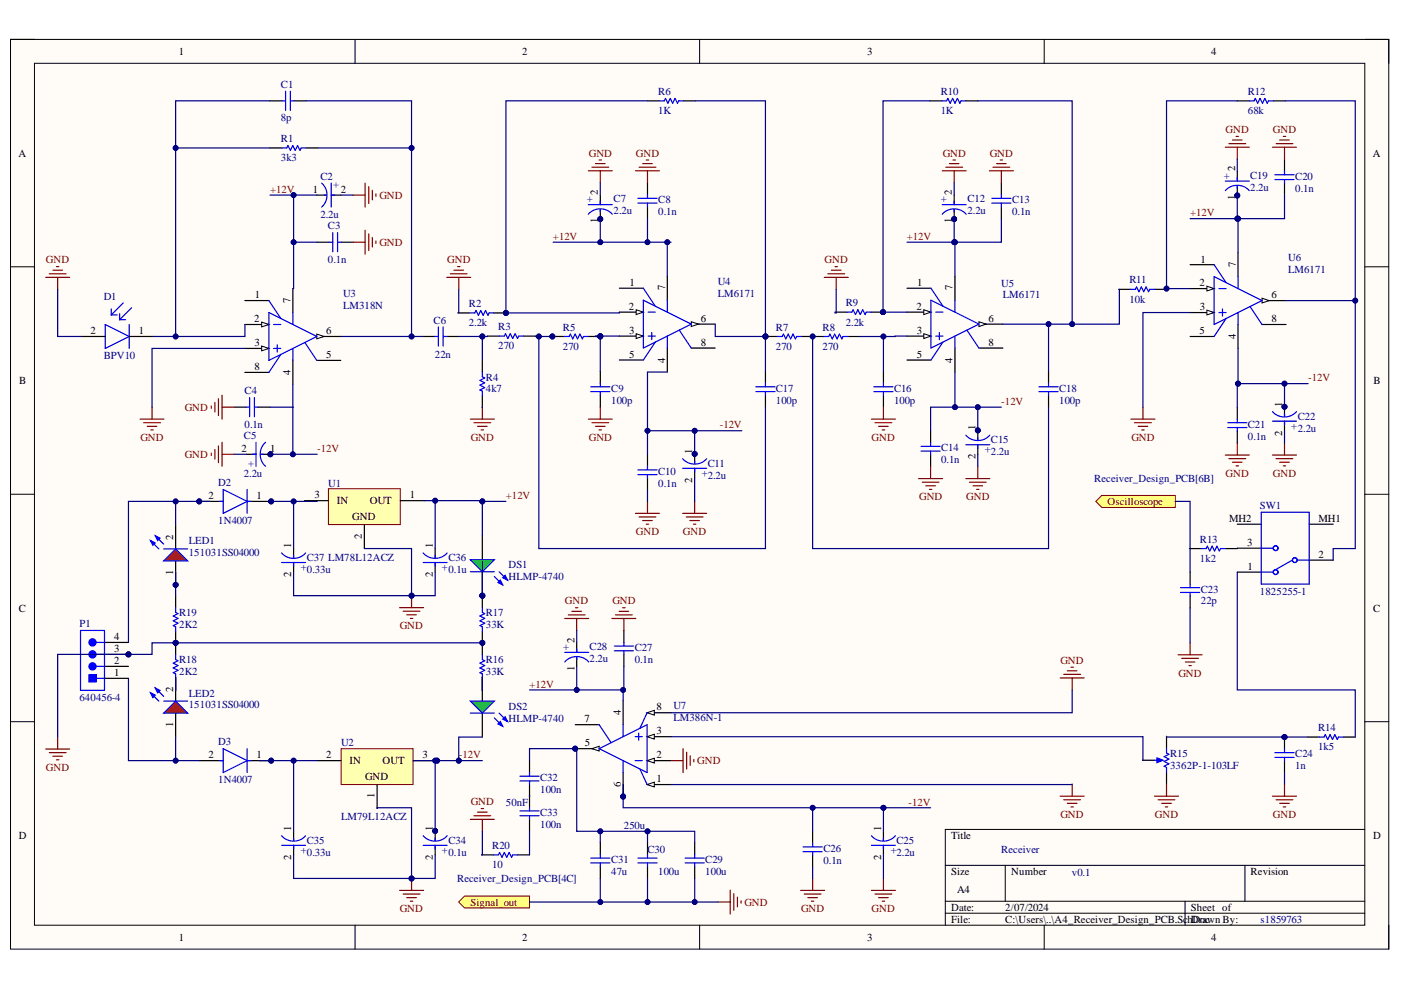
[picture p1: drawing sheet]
<svg xmlns="http://www.w3.org/2000/svg" width="297mm" height="210mm" viewBox="0 0 297 210" stroke-linecap="round" stroke-linejoin="round" font-family="sans-serif">
<defs><g id="words">
<g font-size="2.3">
<text x="37.9" y="11.7">1</text>
<text x="110.7" y="11.7">2</text>
<text x="183.9" y="11.7">3</text>
<text x="256.8" y="11.7">4</text>
<text x="3.9" y="33.3">A</text>
<text x="291" y="33.3">A</text>
<text x="66.3" y="40.9">1</text>
<text x="72.2" y="40.9">2</text>
<text x="126.8" y="41.4" transform="rotate(-90 126.8 41.4)">2</text>
<text x="201.8" y="41.4" transform="rotate(-90 201.8 41.4)">2</text>
<text x="261.9" y="36.3" transform="rotate(-90 261.9 36.3)">2</text>
<text x="126.8" y="47.3" transform="rotate(-90 126.8 47.3)">1</text>
<text x="201.8" y="47.3" transform="rotate(-90 201.8 47.3)">1</text>
<text x="261.9" y="42.3" transform="rotate(-90 261.9 42.3)">1</text>
<text x="254.5" y="55.7">1</text>
<text x="262" y="56.6" transform="rotate(-90 262 56.6)">7</text>
<text x="54" y="63.3">1</text>
<text x="61.6" y="64.2" transform="rotate(-90 61.6 64.2)">7</text>
<text x="133.3" y="65.7">2</text>
<text x="133.5" y="60.7">1</text>
<text x="141" y="61.6" transform="rotate(-90 141 61.6)">7</text>
<text x="194.3" y="65.7">2</text>
<text x="194.5" y="60.7">1</text>
<text x="202" y="61.6" transform="rotate(-90 202 61.6)">7</text>
<text x="254.3" y="60.7">2</text>
<text x="254.4" y="65.8">3</text>
<text x="269.6" y="63.3">6</text>
<text x="19.2" y="70.9">2</text>
<text x="29.4" y="70.9">1</text>
<text x="53.9" y="68.3">2</text>
<text x="69.2" y="70.9">6</text>
<text x="133.4" y="70.8">3</text>
<text x="148.6" y="68.3">6</text>
<text x="194.4" y="70.8">3</text>
<text x="209.6" y="68.3">6</text>
<text x="254.3" y="70.9">5</text>
<text x="262" y="71.9" transform="rotate(-90 262 71.9)">4</text>
<text x="269.6" y="68.3">8</text>
<text x="54" y="73.4">3</text>
<text x="69.2" y="76">5</text>
<text x="133.4" y="75.9">5</text>
<text x="141" y="76.9" transform="rotate(-90 141 76.9)">4</text>
<text x="148.6" y="73.3">8</text>
<text x="194.4" y="75.9">5</text>
<text x="202" y="76.9" transform="rotate(-90 202 76.9)">4</text>
<text x="209.6" y="73.3">8</text>
<text x="4.1" y="81.4">B</text>
<text x="54" y="78.5">8</text>
<text x="61.6" y="79.5" transform="rotate(-90 61.6 79.5)">4</text>
<text x="291.2" y="81.4">B</text>
<text x="271.8" y="86.3" transform="rotate(-90 271.8 86.3)">1</text>
<text x="51.2" y="95.8">2</text>
<text x="57.3" y="95.8">1</text>
<text x="206.8" y="91.2" transform="rotate(-90 206.8 91.2)">1</text>
<text x="271.8" y="92.3" transform="rotate(-90 271.8 92.3)">2</text>
<text x="146.7" y="96.2" transform="rotate(-90 146.7 96.2)">1</text>
<text x="206.8" y="97.4" transform="rotate(-90 206.8 97.4)">2</text>
<text x="44.2" y="105.9">2</text>
<text x="54.4" y="105.9">1</text>
<text x="66.6" y="105.7">3</text>
<text x="71.4" y="107">IN</text>
<text x="78.4" y="107">OUT</text>
<text x="86.9" y="105.7">1</text>
<text x="146.7" y="102.4" transform="rotate(-90 146.7 102.4)">2</text>
<text x="74.7" y="110.2">GND</text>
<text x="260.6" y="110.7">MH2</text>
<text x="279.5" y="110.7">MH1</text>
<text x="36.7" y="114.4" transform="rotate(-90 36.7 114.4)">2</text>
<text x="61.7" y="116.2" transform="rotate(-90 61.7 116.2)">1</text>
<text x="76.7" y="114.3" transform="rotate(-90 76.7 114.3)">2</text>
<text x="91.8" y="116.2" transform="rotate(-90 91.8 116.2)">1</text>
<text x="264.4" y="115.7">3</text>
<text x="279.5" y="118.3">2</text>
<text x="36.7" y="121.8" transform="rotate(-90 36.7 121.8)">1</text>
<text x="61.7" y="122.3" transform="rotate(-90 61.7 122.3)">2</text>
<text x="91.8" y="122.3" transform="rotate(-90 91.8 122.3)">2</text>
<text x="264.5" y="120.8">1</text>
<text x="4" y="129.7">C</text>
<text x="291.1" y="129.7">C</text>
<text x="24.2" y="135.8">4</text>
<text x="121.8" y="136.3" transform="rotate(-90 121.8 136.3)">2</text>
<text x="24.2" y="143.4">1</text>
<text x="24.2" y="140.8">2</text>
<text x="24.2" y="138.3">3</text>
<text x="121.8" y="142.3" transform="rotate(-90 121.8 142.3)">1</text>
<text x="36.7" y="146.7" transform="rotate(-90 36.7 146.7)">2</text>
<text x="36.7" y="154.1" transform="rotate(-90 36.7 154.1)">1</text>
<text x="123.9" y="153.2">7</text>
<text x="131.6" y="151.6" transform="rotate(-90 131.6 151.6)">4</text>
<text x="139.2" y="155.7">3</text>
<text x="139.2" y="150.6">8</text>
<text x="44.2" y="160.8">2</text>
<text x="54.4" y="160.8">1</text>
<text x="69.2" y="160.8">2</text>
<text x="89.6" y="160.8">3</text>
<text x="124" y="158.2">5</text>
<text x="139.2" y="160.8">2</text>
<text x="74.1" y="162">IN</text>
<text x="77.4" y="165.3">GND</text>
<text x="81.1" y="162">OUT</text>
<text x="131.6" y="166.9" transform="rotate(-90 131.6 166.9)">6</text>
<text x="139.2" y="165.8">1</text>
<text x="79.4" y="169.2" transform="rotate(-90 79.4 169.2)">1</text>
<text x="4" y="177.9">D</text>
<text x="61.7" y="176.1" transform="rotate(-90 61.7 176.1)">1</text>
<text x="91.8" y="176.1" transform="rotate(-90 91.8 176.1)">1</text>
<text x="186.8" y="176.1" transform="rotate(-90 186.8 176.1)">1</text>
<text x="201.6" y="177.9">Title</text>
<text x="291.1" y="177.9">D</text>
<text x="61.7" y="182.3" transform="rotate(-90 61.7 182.3)">2</text>
<text x="91.8" y="182.3" transform="rotate(-90 91.8 182.3)">2</text>
<text x="186.8" y="182.3" transform="rotate(-90 186.8 182.3)">2</text>
<text x="201.6" y="185.5">Size</text>
<text x="214.4" y="185.5">Number</text>
<text x="265.2" y="185.5">Revision</text>
<text x="202.9" y="189.3">A4</text>
<text x="201.6" y="193.1">Date:</text>
<text x="201.6" y="195.7">File:</text>
<text x="213.1" y="193.1">2/07/2024</text>
<text x="213.1" y="195.7">C:\Users\..\A4_Receiver_Design_PCB.Sc</text>
<text x="251.8" y="195.7">hDrawn By:</text>
<text x="252.5" y="193.1">Sheet of</text>
<text x="252.8" y="195.7">Doc</text>
<text x="37.9" y="199.5">1</text>
<text x="110.7" y="199.5">2</text>
<text x="183.9" y="199.5">3</text>
<text x="256.8" y="199.5">4</text>
</g>
<g font-size="2.3" fill="#000080">
<text x="59.5" y="18.6">C1</text>
<text x="139.6" y="20.1">R6</text>
<text x="199.4" y="20.1">R10</text>
<text x="264.6" y="20.1">R12</text>
<text x="59.5" y="25.7">8p</text>
<text x="139.6" y="24.2">1K</text>
<text x="199.4" y="24.2">1K</text>
<text x="264.6" y="24.2">68k</text>
<text x="59.5" y="34.2">3k3</text>
<text x="59.5" y="30.2">R1</text>
<text x="67.9" y="38.1">C2</text>
<text x="70.7" y="38.6" transform="rotate(90 70.7 38.6)">+</text>
<text x="259.5" y="37.9">+</text>
<text x="265.1" y="37.9">C19</text>
<text x="265.1" y="40.5">2.2u</text>
<text x="274.6" y="40.6">0.1n</text>
<text x="274.6" y="38.1">C20</text>
<text x="67.9" y="46.2">2.2u</text>
<text x="124.4" y="42.9">+</text>
<text x="130.1" y="42.9">C7</text>
<text x="130.1" y="45.5">2.2u</text>
<text x="139.6" y="45.6">0.1n</text>
<text x="139.6" y="43.1">C8</text>
<text x="199.4" y="42.9">+</text>
<text x="205.1" y="42.9">C12</text>
<text x="205.1" y="45.5">2.2u</text>
<text x="214.6" y="45.6">0.1n</text>
<text x="214.6" y="43.1">C13</text>
<text x="69.5" y="48.6">C3</text>
<text x="69.5" y="55.7">0.1n</text>
<text x="273.1" y="55.4">U6</text>
<text x="273.1" y="58">LM6171</text>
<text x="22" y="63.5">D1</text>
<text x="72.7" y="63">U3</text>
<text x="72.7" y="65.6">LM318N</text>
<text x="99.4" y="65.1">R2</text>
<text x="152.2" y="60.4">U4</text>
<text x="152.2" y="62.9">LM6171</text>
<text x="179.3" y="65">R9</text>
<text x="212.3" y="60.8">U5</text>
<text x="212.6" y="63.2">LM6171</text>
<text x="239.4" y="64.2">10k</text>
<text x="239.4" y="60.1">R11</text>
<text x="91.9" y="68.6">C6</text>
<text x="99.4" y="69.2">2.2k</text>
<text x="105.6" y="70">R3</text>
<text x="119.3" y="70.1">R5</text>
<text x="164.5" y="70.1">R7</text>
<text x="174.4" y="70.1">R8</text>
<text x="179.3" y="69">2.2k</text>
<text x="22" y="76.2">BPV10</text>
<text x="92.2" y="75.9">22n</text>
<text x="105.6" y="74.1">270</text>
<text x="119.3" y="74.2">270</text>
<text x="164.5" y="74.2">270</text>
<text x="174.4" y="74.2">270</text>
<text x="51.8" y="83.6">C4</text>
<text x="103" y="83.2">4k7</text>
<text x="103" y="80.7">R4</text>
<text x="129.6" y="83">C9</text>
<text x="164.5" y="83">C17</text>
<text x="189.5" y="83">C16</text>
<text x="224.6" y="83">C18</text>
<text x="129.6" y="85.6">100p</text>
<text x="164.5" y="85.6">100p</text>
<text x="189.5" y="85.6">100p</text>
<text x="224.6" y="85.6">100p</text>
<text x="275.1" y="89.8" transform="rotate(-180 275.1 89.8)">+</text>
<text x="275.1" y="89">C22</text>
<text x="51.7" y="93">C5</text>
<text x="51.8" y="90.7">0.1n</text>
<text x="199.5" y="95.6">C14</text>
<text x="210.1" y="94.7" transform="rotate(-180 210.1 94.7)">+</text>
<text x="210.1" y="94">C15</text>
<text x="264.6" y="93.2">0.1n</text>
<text x="264.6" y="90.7">C21</text>
<text x="275.1" y="91.6">2.2u</text>
<text x="51.7" y="101.2">2.2u</text>
<text x="53.8" y="99.1" transform="rotate(-90 53.8 99.1)">+</text>
<text x="139.6" y="100.7">C10</text>
<text x="150" y="99.8" transform="rotate(-180 150 99.8)">+</text>
<text x="150" y="99.1">C11</text>
<text x="150" y="101.6">2.2u</text>
<text x="199.5" y="98.2">0.1n</text>
<text x="210.1" y="96.6">2.2u</text>
<text x="46.3" y="103.1">D2</text>
<text x="69.6" y="103.2">U1</text>
<text x="139.6" y="103.2">0.1n</text>
<text x="232" y="102.1">Receiver_Design_PCB[6B]</text>
<text x="267.1" y="107.9">SW1</text>
<text x="46.3" y="111.2">1N4007</text>
<text x="40" y="115.4">LED1</text>
<text x="40" y="117.9">151031SS04000</text>
<text x="65" y="119.8" transform="rotate(-180 65 119.8)">+</text>
<text x="65" y="119">C37 LM78L12ACZ</text>
<text x="95" y="119.8" transform="rotate(-180 95 119.8)">+</text>
<text x="95.1" y="119">C36</text>
<text x="254.4" y="119.1">1k2</text>
<text x="254.4" y="115.1">R13</text>
<text x="65" y="121.6">0.33u</text>
<text x="95.1" y="121.6">0.1u</text>
<text x="107.8" y="120.5">DS1</text>
<text x="107.8" y="123">HLMP-4740</text>
<text x="254.6" y="125.6">C23</text>
<text x="38" y="130.6">R19</text>
<text x="103" y="130.6">R17</text>
<text x="254.6" y="128.2">22p</text>
<text x="267.1" y="126.1">1825255-1</text>
<text x="16.8" y="133">P1</text>
<text x="38" y="133.1">2K2</text>
<text x="103" y="133.1">33K</text>
<text x="119.4" y="137.9">+</text>
<text x="125" y="137.9">C28</text>
<text x="38" y="143.2">2K2</text>
<text x="38" y="140.7">R18</text>
<text x="103" y="143.2">33K</text>
<text x="103" y="140.7">R16</text>
<text x="125" y="140.4">2.2u</text>
<text x="134.6" y="140.6">0.1n</text>
<text x="134.6" y="138">C27</text>
<text x="16.8" y="148.7">640456-4</text>
<text x="40" y="147.7">LED2</text>
<text x="40" y="150.2">151031SS04000</text>
<text x="107.8" y="150.5">DS2</text>
<text x="107.8" y="153">HLMP-4740</text>
<text x="142.8" y="150.4">U7</text>
<text x="142.8" y="152.9">LM386N-1</text>
<text x="279.5" y="155">R14</text>
<text x="46.3" y="158">D3</text>
<text x="72.3" y="158.2">U2</text>
<text x="248.1" y="160.4">R15</text>
<text x="274.6" y="160.6">C24</text>
<text x="279.5" y="159.1">1k5</text>
<text x="46.3" y="166.1">1N4007</text>
<text x="114.5" y="165.6">C32</text>
<text x="248.1" y="163">3362P-1-103LF</text>
<text x="274.6" y="163.1">1n</text>
<text x="72.3" y="173.9">LM79L12ACZ</text>
<text x="107.2" y="170.8">50nF</text>
<text x="114.5" y="168.1">100n</text>
<text x="114.5" y="173">C33</text>
<text x="65" y="179.7" transform="rotate(-180 65 179.7)">+</text>
<text x="65" y="179">C35</text>
<text x="95" y="179.7" transform="rotate(-180 95 179.7)">+</text>
<text x="95.1" y="179">C34</text>
<text x="114.5" y="175.6">100n</text>
<text x="132.3" y="175.8">250u</text>
<text x="190.1" y="179">C25</text>
<text x="190.1" y="179.7" transform="rotate(-180 190.1 179.7)">+</text>
<text x="65" y="181.6">0.33u</text>
<text x="95.1" y="181.6">0.1u</text>
<text x="104.4" y="184.1">10</text>
<text x="104.4" y="180">R20</text>
<text x="129.6" y="185.5">47u</text>
<text x="129.6" y="183">C31</text>
<text x="137.3" y="180.8">C30</text>
<text x="139.6" y="185.5">100u</text>
<text x="149.5" y="185.5">100u</text>
<text x="149.5" y="183">C29</text>
<text x="174.6" y="183.2">0.1n</text>
<text x="174.6" y="180.6">C26</text>
<text x="190.1" y="181.6">2.2u</text>
<text x="212.3" y="180.8">Receiver</text>
<text x="227.3" y="185.8">v0.1</text>
<text x="96.9" y="187">Receiver_Design_PCB[4C]</text>
<text x="267.3" y="195.7">s1859763</text>
</g>
<g font-size="2.3" fill="#800000">
<text x="259.8" y="28.2">GND</text>
<text x="269.9" y="28.2">GND</text>
<text x="124.8" y="33.2">GND</text>
<text x="134.8" y="33.2">GND</text>
<text x="199.9" y="33.2">GND</text>
<text x="209.8" y="33.2">GND</text>
<text x="57.3" y="40.9">+12V</text>
<text x="80.4" y="42.2">GND</text>
<text x="252.3" y="45.9">+12V</text>
<text x="80.4" y="52.1">GND</text>
<text x="117.2" y="50.9">+12V</text>
<text x="192.3" y="50.9">+12V</text>
<text x="9.7" y="55.8">GND</text>
<text x="94.8" y="55.8">GND</text>
<text x="174.8" y="55.8">GND</text>
<text x="277.3" y="80.9">-12V</text>
<text x="39.2" y="87.1">GND</text>
<text x="212.3" y="85.8">-12V</text>
<text x="29.8" y="93.4">GND</text>
<text x="67.2" y="95.8">-12V</text>
<text x="99.8" y="93.4">GND</text>
<text x="124.8" y="93.4">GND</text>
<text x="152.6" y="90.8">-12V</text>
<text x="184.8" y="93.4">GND</text>
<text x="239.9" y="93.4">GND</text>
<text x="39.2" y="97.1">GND</text>
<text x="259.8" y="101">GND</text>
<text x="269.9" y="101">GND</text>
<text x="107.2" y="105.9">+12V</text>
<text x="194.9" y="106.1">GND</text>
<text x="204.9" y="106.1">GND</text>
<text x="234.8" y="107.1">Oscilloscope</text>
<text x="134.8" y="113.5">GND</text>
<text x="144.8" y="113.5">GND</text>
<text x="119.8" y="128.1">GND</text>
<text x="129.8" y="128.1">GND</text>
<text x="84.8" y="133.4">GND</text>
<text x="224.8" y="140.7">GND</text>
<text x="249.9" y="143.5">GND</text>
<text x="112.2" y="145.8">+12V</text>
<text x="97.3" y="160.8">-12V</text>
<text x="9.7" y="163.4">GND</text>
<text x="147.8" y="162">GND</text>
<text x="99.8" y="170.7">GND</text>
<text x="192.6" y="170.8">-12V</text>
<text x="224.8" y="173.4">GND</text>
<text x="244.9" y="173.4">GND</text>
<text x="269.9" y="173.4">GND</text>
<text x="84.8" y="193.4">GND</text>
<text x="99.7" y="192">Signal_out</text>
<text x="157.8" y="192">GND</text>
<text x="169.8" y="193.4">GND</text>
<text x="184.8" y="193.4">GND</text>
</g>
</g></defs>
<path d="M2.2 8.4h292.2v192.8h-292.2z" fill-rule="evenodd" fill="#fffcf8"/>
<path d="M2.2 8.4h292.2v192.8h-292.2z" fill="none" stroke="#000" stroke-width=".21"/>
<path d="M7.3 13.4h282.1v182.8h-282.1z" fill-rule="evenodd" fill="#fffcf8"/>
<g fill="none" stroke="#000" stroke-width=".21">
<path d="M2.2 8.3h5.1M7.3 13.4h282.1v182.8h-282.1zM75.3 8.3v5.1M148.3 8.3v5.1M221.4 8.4v5M289.4 8.4h5v5M2.2 56.6h5.1M289.4 56.6h5M2.2 104.8h5.1M289.4 104.8h5M2.2 153h5.1M289.4 153h5"/>
<path d="M289.4 175.9h-89v20.3M75.3 196.2v5M148.3 196.2v5M200.4 183.5h89M200.4 191.1h89M200.4 193.6h89M213.1 183.5v7.6M221.4 196.2v5M251.2 191.1v5.1M264 183.5v7.6M294.4 196.2v5"/>
</g>
<path d="M131.3 71.3h5.1M146.6 73.8h5" fill="none" stroke="#000" stroke-width=".25"/>
<path d="M134.9 70.8l1.5 .5-1.5 .5z" fill="#f8fcff"/>
<path d="M134.9 70.8l1.5 .5-1.5 .5z" fill="none" stroke="#000" stroke-width=".21"/>
<path d="M131.3 66.2h5.1" fill="none" stroke="#000" stroke-width=".25"/>
<path d="M134.9 65.7l1.5 .5-1.5 .5z" fill="#f8fcff"/>
<path d="M134.9 65.7l1.5 .5-1.5 .5z" fill="none" stroke="#000" stroke-width=".21"/>
<path d="M131.3 76.3h5.1M131.3 61.1h5.1M141.5 73.8v5.1M146.6 68.7h5" fill="none" stroke="#000" stroke-width=".25"/>
<path d="M146.6 68.2l1.5 .5-1.5 .5z" fill="#f8fcff"/>
<path d="M146.6 68.2l1.5 .5-1.5 .5z" fill="none" stroke="#000" stroke-width=".21"/>
<path d="M141.5 58.6v5M192.3 71.3h5.1M207.6 73.8h5" fill="none" stroke="#000" stroke-width=".25"/>
<path d="M136.4 63.6l10.2 5.1-10.2 5.1zM136.4 61.1l2.5 3.8M137.4 66.2h1.5M137.4 71.3h1.5M138.2 70.5v1.5M138.9 72.5l-2.5 3.8M141.5 63.6v2.6M141.5 71.3v2.5M144 70l2.6 3.8" fill="none" stroke="#00f" stroke-width=".25"/>
<path d="M195.9 70.8l1.5 .5-1.5 .5z" fill="#f8fcff"/>
<path d="M195.9 70.8l1.5 .5-1.5 .5z" fill="none" stroke="#000" stroke-width=".21"/>
<path d="M192.3 66.2h5.1" fill="none" stroke="#000" stroke-width=".25"/>
<path d="M195.9 65.7l1.5 .5-1.5 .5z" fill="#f8fcff"/>
<path d="M195.9 65.7l1.5 .5-1.5 .5z" fill="none" stroke="#000" stroke-width=".21"/>
<path d="M192.3 76.3h5.1M192.3 61.1h5.1M202.5 73.8v5.1M207.6 68.7h5" fill="none" stroke="#000" stroke-width=".25"/>
<path d="M207.6 68.2l1.5 .5-1.5 .5z" fill="#f8fcff"/>
<path d="M207.6 68.2l1.5 .5-1.5 .5z" fill="none" stroke="#000" stroke-width=".21"/>
<path d="M137.3 21.4h2.5M144.9 21.4h2.5M197.1 21.4h2.6M204.8 21.4h2.5M202.5 58.6v5M172.1 71.3h2.6M179.8 71.3h2.5" fill="none" stroke="#000" stroke-width=".25"/>
<path d="M139.8 21.4h1l.3-.5 .5 1 .5-1 .5 1 .5-1 .5 1 .3-.5h1M199.7 21.4h1l.3-.5 .5 1 .5-1 .5 1 .5-1 .5 1 .3-.5h1M174.7 71.3h1l.2-.5 .6 1.1 .5-1.1 .5 1.1 .5-1.1 .5 1.1 .2-.6h1.1M197.4 63.6l10.2 5.1-10.2 5.1zM197.4 61.1l2.5 3.8M198.4 66.2h1.5M198.4 71.3h1.5M199.2 70.5v1.5M199.9 72.5l-2.5 3.8M202.5 63.6v2.6M202.5 71.3v2.5M205 70l2.6 3.8" fill="none" stroke="#00f" stroke-width=".25"/>
<circle cx="127.3" cy="71.3" r=".51" fill="#000080"/>
<circle cx="127.3" cy="71.3" r=".51" fill="none" stroke="#000080" stroke-width=".21"/>
<circle cx="117.1" cy="71.3" r=".51" fill="#000080"/>
<circle cx="117.1" cy="71.3" r=".51" fill="none" stroke="#000080" stroke-width=".21"/>
<path d="M124.7 71.3h2.6" fill="none" stroke="#000" stroke-width=".25"/>
<circle cx="127.3" cy="71.3" r=".51" fill="#000080"/>
<circle cx="127.3" cy="71.3" r=".51" fill="none" stroke="#000080" stroke-width=".21"/>
<path d="M117.1 71.3h2.6" fill="none" stroke="#000" stroke-width=".25"/>
<circle cx="117.1" cy="71.3" r=".51" fill="#000080"/>
<circle cx="117.1" cy="71.3" r=".51" fill="none" stroke="#000080" stroke-width=".21"/>
<path d="M105.9 71.3h1l.3-.5 .5 1 .5-1 .5 1 .5-1 .5 1 .3-.5h1M119.7 71.3h1l.2-.5 .5 1 .5-1 .5 1 .6-1 .5 1 .2-.5h1" fill="none" stroke="#00f" stroke-width=".25"/>
<path d="M103.4 71.3h2.5M111 71.3h2.5" fill="none" stroke="#000" stroke-width=".25"/>
<circle cx="162.3" cy="71.3" r=".51" fill="#000080"/>
<circle cx="162.3" cy="71.3" r=".51" fill="none" stroke="#000080" stroke-width=".21"/>
<path d="M162.3 71.3h2.5M169.9 71.3h2.5" fill="none" stroke="#000" stroke-width=".25"/>
<circle cx="162.3" cy="71.3" r=".51" fill="#000080"/>
<circle cx="162.3" cy="71.3" r=".51" fill="none" stroke="#000080" stroke-width=".21"/>
<path d="M164.8 71.3h1l.3-.5 .5 1 .5-1 .5 1 .5-1 .5 1 .3-.5h1" fill="none" stroke="#00f" stroke-width=".25"/>
<circle cx="107.3" cy="66.3" r=".51" fill="#000080"/>
<circle cx="107.3" cy="66.3" r=".51" fill="none" stroke="#000080" stroke-width=".21"/>
<path d="M104.7 66.3h2.6" fill="none" stroke="#000" stroke-width=".25"/>
<circle cx="107.3" cy="66.3" r=".51" fill="#000080"/>
<circle cx="107.3" cy="66.3" r=".51" fill="none" stroke="#000080" stroke-width=".21"/>
<path d="M97.1 66.3h2.5" fill="none" stroke="#000" stroke-width=".25"/>
<path d="M99.6 66.3h1.1l.2-.5 .5 1.1 .5-1.1 .5 1.1 .5-1.1 .6 1.1 .2-.6h1" fill="none" stroke="#00f" stroke-width=".25"/>
<circle cx="187.2" cy="66.2" r=".51" fill="#000080"/>
<circle cx="187.2" cy="66.2" r=".51" fill="none" stroke="#000080" stroke-width=".21"/>
<path d="M184.7 66.2h2.5" fill="none" stroke="#000" stroke-width=".25"/>
<circle cx="187.2" cy="66.2" r=".51" fill="#000080"/>
<circle cx="187.2" cy="66.2" r=".51" fill="none" stroke="#000080" stroke-width=".21"/>
<g fill="none" stroke="#000" stroke-width=".25">
<path d="M51.9 79h5.1M51.9 73.9h5.1M89.6 71.3h2.6M94.7 71.3h2.6M102.3 76.3v2.6M127.3 78.7v2.6M162.3 78.7v2.6M177.1 66.2h2.5M187.3 78.7v2.6M222.3 78.7v2.6M102.3 83.9v2.6M127.3 83.8v2.5"/>
<path d="M162.3 83.8v2.5M187.3 83.8v2.5M222.3 83.8v2.5"/>
</g>
<g fill="none" stroke="#00f" stroke-width=".25">
<path d="M92.2 71.3h.7M92.9 69.3v4.1M94 69.3v4.1M94 71.3h.7M102.3 78.9v1l.5 .2-1 .5 1 .6-1 .5 1 .5-1 .5 .5 .2v1M179.6 66.2h1l.3-.5 .5 1 .5-1 .5 1 .5-1 .5 1 .3-.5h1M125.2 83h4.1M125.2 82h4.1M127.3 81.3v.7M127.3 83v.8M160.3 83h4M160.3 82h4"/>
<path d="M162.3 81.3v.7M162.3 83v.8M185.3 82h4M185.3 83h4M187.3 81.3v.7M187.3 83v.8M220.3 82h4.1M220.3 83h4.1M222.3 81.3v.7M222.3 83v.8"/>
</g>
<g fill="none" stroke="#800000" stroke-width=".25">
<path d="M94.7 58.8h5.1M95.5 58.1h3.5M96.2 57.3h2.1M97 56.5h.5M97.3 58.8v2.5M174.8 58.8h5M175.5 58.1h3.6M176.3 57.3h2M177 56.5h.5M177.3 58.8v2.5M99.7 88.9h5.1M100.5 89.6h3.5"/>
<path d="M101.2 90.4h2.1M102 91.2h.5M102.3 86.3v2.6M124.7 88.9h5.1M125.5 89.6h3.6M126.3 90.4h2M127 91.2h.5M127.3 86.3v2.6M184.8 88.9h5M185.5 89.6h3.6M186.3 90.4h2M187.1 91.2h.5"/>
<path d="M187.3 86.3v2.6"/>
</g>
<path d="M55.5 73.4l1.5 .5-1.5 .5z" fill="#f8fcff"/>
<path d="M55.5 73.4l1.5 .5-1.5 .5z" fill="none" stroke="#000" stroke-width=".21"/>
<path d="M51.9 68.8h5.1" fill="none" stroke="#000" stroke-width=".25"/>
<path d="M55.5 68.3l1.5 .5-1.5 .5z" fill="#f8fcff"/>
<path d="M55.5 68.3l1.5 .5-1.5 .5z" fill="none" stroke="#000" stroke-width=".21"/>
<path d="M51.9 63.7h5.1M62.1 76.4v5.1M67.2 76.4h5.1M67.2 71.3h5.1" fill="none" stroke="#000" stroke-width=".25"/>
<path d="M67.2 70.8l1.5 .5-1.5 .5z" fill="#f8fcff"/>
<path d="M67.2 70.8l1.5 .5-1.5 .5z" fill="none" stroke="#000" stroke-width=".21"/>
<path d="M57.2 31.4h2.6M57.2 21.4h2.6M62.3 21.4h2.6M64.9 31.4h2.5M62.1 61.2v5.1M252.3 66.3h5.1M267.6 68.8h5.1M252.3 121.3v2.5M252.3 126.4v2.5" fill="none" stroke="#000" stroke-width=".25"/>
<g fill="none" stroke="#00f" stroke-width=".25">
<path d="M60.5 19.3v4.1M61.6 19.3v4.1M59.8 31.4h1l.3-.5 .5 1 .5-1 .5 1 .5-1 .5 1 .3-.5h1M59.8 21.4h.7M61.6 21.4h.7M57 66.3l10.2 5-10.2 5.1zM57 63.7l2.5 3.8M58 68.8h1.5M58 73.9h1.5M58.8 73.1v1.5M59.5 75.1l-2.5 3.9M62.1 66.3v2.5"/>
<path d="M62.1 73.9v2.5M64.6 72.6l2.6 3.8M250.3 125.6h4.1M250.3 124.6h4.1M252.3 123.8v.8M252.3 125.6v.8"/>
</g>
<path d="M29.7 88.9h5.1M30.5 89.6h3.5M31.2 90.4h2.1M32 91.2h.5M32.2 86.3v2.6M249.8 138.8h5.1M250.5 139.6h3.6M252.3 136.3v2.5M251.3 140.4h2M252.1 141.1h.5" fill="none" stroke="#800000" stroke-width=".25"/>
<path d="M255.9 65.8l1.5 .5-1.5 .5z" fill="#f8fcff"/>
<path d="M255.9 65.8l1.5 .5-1.5 .5z" fill="none" stroke="#000" stroke-width=".21"/>
<path d="M252.3 61.2h5.1" fill="none" stroke="#000" stroke-width=".25"/>
<path d="M255.9 60.7l1.5 .5-1.5 .5z" fill="#f8fcff"/>
<path d="M255.9 60.7l1.5 .5-1.5 .5z" fill="none" stroke="#000" stroke-width=".21"/>
<path d="M252.3 56.1h5.1M252.3 71.3h5.1M262.5 68.8v5.1M267.6 63.7h5.1" fill="none" stroke="#000" stroke-width=".25"/>
<path d="M267.6 63.2l1.5 .5-1.5 .5z" fill="#f8fcff"/>
<path d="M267.6 63.2l1.5 .5-1.5 .5z" fill="none" stroke="#000" stroke-width=".21"/>
<path d="M262.5 53.6v5.1M237.2 61.3h2.5M244.8 61.3h2.5M262.3 116.2h5.1M262.3 111.1h5.1M277.6 118.8h5.1M277.6 111.1h5.1M262.3 121.3h5.1" fill="none" stroke="#000" stroke-width=".25"/>
<g fill="none" stroke="#00f" stroke-width=".25">
<path d="M257.4 58.7l10.2 5-10.2 5.1zM257.4 56.1l2.5 3.8M262.5 58.7v2.5M239.7 61.3h1l.3-.5 .5 1.1 .5-1.1 .5 1.1 .5-1.1 .5 1.1 .3-.6h1M258.4 61.2h1.5M258.4 66.3h1.5M259.2 65.5v1.5M259.9 67.5l-2.5 3.8M262.5 66.3v2.5M265 65l2.6 3.8M267.4 116.2h2.6M267.4 108.6h10.2v15.2h-10.2z"/>
<path d="M274 118.8l-4 2.3M275 118.8h2.6M267.4 121.3h2.6"/>
<circle cx="270.5" cy="116.2" r=".51"/>
<circle cx="274.5" cy="118.8" r=".51"/>
<circle cx="270.5" cy="121.3" r=".51"/>
</g>
<path d="M239.8 88.9h5.1M240.5 89.6h3.6M241.3 90.4h2M242.1 91.2h.5M242.3 86.3v2.6" fill="none" stroke="#800000" stroke-width=".25"/>
<circle cx="122" cy="158.7" r=".51" fill="#000080"/>
<circle cx="122" cy="158.7" r=".51" fill="none" stroke="#000080" stroke-width=".21"/>
<circle cx="132.1" cy="168.9" r=".51" fill="#000080"/>
<circle cx="132.1" cy="168.9" r=".51" fill="none" stroke="#000080" stroke-width=".21"/>
<path d="M137.2 166.3h5.1" fill="none" stroke="#000" stroke-width=".25"/>
<path d="M137.2 166.3l1.5-.5v1.1z" fill="#f8fcff"/>
<path d="M137.2 166.3l1.5-.5v1.1z" fill="none" stroke="#000" stroke-width=".21"/>
<path d="M137.2 161.3h5.1" fill="none" stroke="#000" stroke-width=".25"/>
<path d="M137.2 161.3l1.5-.5v1z" fill="#f8fcff"/>
<path d="M137.2 161.3l1.5-.5v1z" fill="none" stroke="#000" stroke-width=".21"/>
<path d="M137.2 156.2h5.1" fill="none" stroke="#000" stroke-width=".25"/>
<path d="M137.2 156.2l1.5-.5v1z" fill="#f8fcff"/>
<path d="M137.2 156.2l1.5-.5v1z" fill="none" stroke="#000" stroke-width=".21"/>
<path d="M121.9 158.7h5.1M132.1 148.6v5.1" fill="none" stroke="#000" stroke-width=".25"/>
<path d="M125.5 158.7l1.5-.5v1z" fill="#f8fcff"/>
<path d="M125.5 158.7l1.5-.5v1z" fill="none" stroke="#000" stroke-width=".21"/>
<circle cx="122" cy="158.7" r=".51" fill="#000080"/>
<circle cx="122" cy="158.7" r=".51" fill="none" stroke="#000080" stroke-width=".21"/>
<path d="M132.1 163.8v5.1" fill="none" stroke="#000" stroke-width=".25"/>
<circle cx="132.1" cy="168.9" r=".51" fill="#000080"/>
<circle cx="132.1" cy="168.9" r=".51" fill="none" stroke="#000080" stroke-width=".21"/>
<path d="M121.9 153.7h5.1M137.2 151.1h5.1" fill="none" stroke="#000" stroke-width=".25"/>
<path d="M137.2 151.1l1.5-.5v1z" fill="#f8fcff"/>
<path d="M137.2 151.1l1.5-.5v1z" fill="none" stroke="#000" stroke-width=".21"/>
<path d="M127 158.7l10.2-5v10.1zM127 153.7l2.6 3.8M132.1 153.7v2.5M134.7 156.2h1.5M135.4 155.4v1.6M137.2 151.1l-1.5 3.3M132.1 161.3v2.5M134.7 161.3h1.5M135.7 163l1.5 3.3" fill="none" stroke="#00f" stroke-width=".25"/>
<path d="M97.2 191.2l1.3-1.2h13.8v2.5h-13.8z" fill-rule="evenodd" fill="#ffff80"/>
<path d="M97.2 191.2l1.3-1.2h13.8v2.5h-13.8z" fill="none" stroke="#800000" stroke-width=".21"/>
<path d="M22.3 68.8l5.1 2.5-5.1 2.6zM23.6 66.8h1.3M23.6 65.5v1.3M25.4 67.8h1.2M25.4 66.5v1.3M26.1 64.2l-2.5 2.6M27.4 68.8v5.1M27.9 65.2l-2.5 2.6" fill="none" stroke="#00f" stroke-width=".25"/>
<path d="M17.2 71.3h5.1M27.4 71.3h5.1" fill="none" stroke="#000" stroke-width=".25"/>
<path d="M9.7 58.8h5.1M10.5 58.1h3.5M11.2 57.3h2M12 56.5h.5M12.2 58.8v2.5" fill="none" stroke="#800000" stroke-width=".25"/>
<path d="M232.3 106.3l1.3-1.3h15.6v2.6h-15.6z" fill-rule="evenodd" fill="#ffff80"/>
<path d="M232.3 106.3l1.3-1.3h15.6v2.6h-15.6z" fill="none" stroke="#800000" stroke-width=".21"/>
<path d="M37.2 126.3v2.5M37.2 133.9v2.5" fill="none" stroke="#000" stroke-width=".25"/>
<path d="M37.2 128.8v1l.5 .3-1 .5 1 .5-1 .5 1 .5-1 .5 .5 .3v1" fill="none" stroke="#00f" stroke-width=".25"/>
<circle cx="37.2" cy="136.3" r=".51" fill="#000080"/>
<circle cx="37.2" cy="136.3" r=".51" fill="none" stroke="#000080" stroke-width=".21"/>
<path d="M37.2 136.3v2.5M37.2 143.9v2.5" fill="none" stroke="#000" stroke-width=".25"/>
<circle cx="37.2" cy="136.3" r=".51" fill="#000080"/>
<circle cx="37.2" cy="136.3" r=".51" fill="none" stroke="#000080" stroke-width=".21"/>
<path d="M37.2 138.8v1l.5 .3-1 .5 1 .5-1 .5 1 .5-1 .5 .5 .3v1" fill="none" stroke="#00f" stroke-width=".25"/>
<circle cx="102.3" cy="126.3" r=".51" fill="#000080"/>
<circle cx="102.3" cy="126.3" r=".51" fill="none" stroke="#000080" stroke-width=".21"/>
<path d="M102.3 126.3v2.5M102.3 133.9v2.5" fill="none" stroke="#000" stroke-width=".25"/>
<circle cx="102.3" cy="126.3" r=".51" fill="#000080"/>
<circle cx="102.3" cy="126.3" r=".51" fill="none" stroke="#000080" stroke-width=".21"/>
<path d="M102.3 128.8v1l.5 .3-1 .5 1 .5-1 .5 1 .5-1 .5 .5 .3v1" fill="none" stroke="#00f" stroke-width=".25"/>
<circle cx="102.3" cy="136.3" r=".51" fill="#000080"/>
<circle cx="102.3" cy="136.3" r=".51" fill="none" stroke="#000080" stroke-width=".21"/>
<path d="M102.3 136.3v2.5M102.3 143.9v2.5" fill="none" stroke="#000" stroke-width=".25"/>
<circle cx="102.3" cy="136.3" r=".51" fill="#000080"/>
<circle cx="102.3" cy="136.3" r=".51" fill="none" stroke="#000080" stroke-width=".21"/>
<path d="M102.3 138.8v1l.5 .3-1 .5 1 .5-1 .5 1 .5-1 .5 .5 .3v1" fill="none" stroke="#00f" stroke-width=".25"/>
<path d="M69.6 103.6h15.3v7.6h-15.3z" fill-rule="evenodd" fill="#ffffb0"/>
<path d="M69.6 103.6h15.3v7.6h-15.3z" fill="none" stroke="#800000" stroke-width=".21"/>
<path d="M64.6 106.2h5M77.3 111.2v5.1M84.9 106.2h5.1" fill="none" stroke="#000" stroke-width=".25"/>
<circle cx="92.7" cy="161.3" r=".51" fill="#000080"/>
<circle cx="92.7" cy="161.3" r=".51" fill="none" stroke="#000080" stroke-width=".21"/>
<path d="M72.3 158.7h15.3v7.6h-15.3z" fill-rule="evenodd" fill="#ffffb0"/>
<path d="M72.3 158.7h15.3v7.6h-15.3z" fill="none" stroke="#800000" stroke-width=".21"/>
<path d="M67.3 161.3h5M87.6 161.3h5.1" fill="none" stroke="#000" stroke-width=".25"/>
<circle cx="92.7" cy="161.3" r=".51" fill="#000080"/>
<circle cx="92.7" cy="161.3" r=".51" fill="none" stroke="#000080" stroke-width=".21"/>
<path d="M80 166.3v5.1" fill="none" stroke="#000" stroke-width=".25"/>
<circle cx="27.2" cy="138.7" r=".51" fill="#000080"/>
<circle cx="27.2" cy="138.7" r=".51" fill="none" stroke="#000080" stroke-width=".21"/>
<path d="M22.2 138.7h5M22.2 143.8h5M22.2 141.3h5" fill="none" stroke="#000" stroke-width=".25"/>
<circle cx="27.2" cy="138.7" r=".51" fill="#000080"/>
<circle cx="27.2" cy="138.7" r=".51" fill="none" stroke="#000080" stroke-width=".21"/>
<path d="M20.4 138.7h1.8" fill="none" stroke="#00f" stroke-width=".25"/>
<circle cx="19.6" cy="138.7" r=".76" fill="#00f"/>
<g fill="none" stroke="#00f" stroke-width=".25">
<path d="M20.4 141.3h1.8"/>
<circle cx="19.6" cy="138.7" r=".76"/>
</g>
<circle cx="19.6" cy="141.3" r=".76" fill="#00f"/>
<g fill="none" stroke="#00f" stroke-width=".25">
<path d="M20.4 136.2h1.8M20.4 143.8h1.8"/>
<circle cx="19.6" cy="141.3" r=".76"/>
</g>
<path d="M22.2 136.2h5" fill="none" stroke="#000" stroke-width=".25"/>
<circle cx="19.6" cy="136.2" r=".76" fill="#00f"/>
<circle cx="19.6" cy="136.2" r=".76" fill="none" stroke="#00f" stroke-width=".25"/>
<path d="M18.9 143.1h1.5v1.5h-1.5z" fill-rule="evenodd" fill="#00f"/>
<path d="M17.1 133.7h5.1v12.7h-5.1zM18.9 143.1h1.5v1.5h-1.5z" fill="none" stroke="#00f" stroke-width=".25"/>
<path d="M84.7 128.8h5.1M85.5 129.6h3.5M86.2 130.4h2.1M87 131.1h.5M87.3 126.3v2.5M9.7 158.8h5.1M10.5 159.6h3.5M12.2 156.3v2.5M11.2 160.3h2M12 161.1h.5" fill="none" stroke="#800000" stroke-width=".25"/>
<circle cx="87.3" cy="126.3" r=".51" fill="#000080"/>
<circle cx="87.3" cy="126.3" r=".51" fill="none" stroke="#000080" stroke-width=".21"/>
<path d="M84.7 188.8h5.1M85.5 189.6h3.5M86.2 190.3h2.1M87 191.1h.5M87.3 186.3v2.5" fill="none" stroke="#800000" stroke-width=".25"/>
<circle cx="87.3" cy="186.3" r=".51" fill="#000080"/>
<circle cx="87.3" cy="186.3" r=".51" fill="none" stroke="#000080" stroke-width=".21"/>
<circle cx="97.3" cy="161.3" r=".51" fill="#000080"/>
<circle cx="97.3" cy="161.3" r=".51" fill="none" stroke="#000080" stroke-width=".21"/>
<path d="M37.2 143.6v5.1M37.2 151.2v5.1" fill="none" stroke="#000" stroke-width=".25"/>
<path d="M37.2 148.7l2.6 2.5h-5.1z" fill="#f00"/>
<path d="M31.9 146.9l1.8 1.8M32.9 145.9l1.8 1.7M37.2 148.7l2.6 2.5h-5.1z" fill="none" stroke="#00f" stroke-width=".25"/>
<path d="M32.9 145.9l1 .5-.5 .5z" fill="#00f"/>
<path d="M32.9 145.9l1 .5-.5 .5z" fill="none" stroke="#00f" stroke-width=".25"/>
<path d="M31.9 146.9l1 .5-.5 .5z" fill="#00f"/>
<path d="M31.9 146.9l1 .5-.5 .5zM34.7 148.7h5.1" fill="none" stroke="#00f" stroke-width=".25"/>
<circle cx="37.2" cy="124" r=".51" fill="#000080"/>
<circle cx="37.2" cy="124" r=".51" fill="none" stroke="#000080" stroke-width=".21"/>
<path d="M37.2 118.9v5.1" fill="none" stroke="#000" stroke-width=".25"/>
<circle cx="37.2" cy="124" r=".51" fill="#000080"/>
<circle cx="37.2" cy="124" r=".51" fill="none" stroke="#000080" stroke-width=".21"/>
<path d="M37.2 111.3v5.1" fill="none" stroke="#000" stroke-width=".25"/>
<path d="M37.2 116.4l2.6 2.5h-5.1z" fill="#f00"/>
<path d="M31.9 114.6l1.8 1.8M32.9 113.6l1.8 1.8M37.2 116.4l2.6 2.5h-5.1z" fill="none" stroke="#00f" stroke-width=".25"/>
<path d="M32.9 113.6l1 .5-.5 .5z" fill="#00f"/>
<path d="M32.9 113.6l1 .5-.5 .5z" fill="none" stroke="#00f" stroke-width=".25"/>
<path d="M31.9 114.6l1 .5-.5 .5z" fill="#00f"/>
<path d="M31.9 114.6l1 .5-.5 .5zM34.7 116.4h5.1" fill="none" stroke="#00f" stroke-width=".25"/>
<path d="M102.3 143.6v5.1M102.3 151.2v5.1" fill="none" stroke="#000" stroke-width=".25"/>
<path d="M99.7 148.7h5.1l-2.5 2.5z" fill="#0f0"/>
<path d="M99.7 148.7h5.1l-2.5 2.5zM104.8 152.2l1.8 1.8M105.8 151.2l1.8 1.8" fill="none" stroke="#00f" stroke-width=".25"/>
<path d="M105.6 153.5l.5-.5 .5 1z" fill="#00f"/>
<path d="M105.6 153.5l.5-.5 .5 1z" fill="none" stroke="#00f" stroke-width=".25"/>
<path d="M106.6 152.5l.5-.5 .5 1z" fill="#00f"/>
<path d="M99.7 151.2h5.1M106.6 152.5l.5-.5 .5 1z" fill="none" stroke="#00f" stroke-width=".25"/>
<circle cx="102.3" cy="126.3" r=".51" fill="#000080"/>
<circle cx="102.3" cy="126.3" r=".51" fill="none" stroke="#000080" stroke-width=".21"/>
<path d="M102.3 113.6v5.1M102.3 121.2v5.1" fill="none" stroke="#000" stroke-width=".25"/>
<circle cx="102.3" cy="126.3" r=".51" fill="#000080"/>
<circle cx="102.3" cy="126.3" r=".51" fill="none" stroke="#000080" stroke-width=".21"/>
<path d="M99.7 118.7h5.1l-2.5 2.5z" fill="#0f0"/>
<path d="M99.7 118.7h5.1l-2.5 2.5zM104.8 122.2l1.8 1.8M105.8 121.2l1.8 1.8" fill="none" stroke="#00f" stroke-width=".25"/>
<path d="M105.6 123.5l.5-.5 .5 1z" fill="#00f"/>
<path d="M105.6 123.5l.5-.5 .5 1z" fill="none" stroke="#00f" stroke-width=".25"/>
<path d="M106.6 122.5l.5-.5 .5 1z" fill="#00f"/>
<path d="M99.7 121.2h5.1M106.6 122.5l.5-.5 .5 1z" fill="none" stroke="#00f" stroke-width=".25"/>
<circle cx="42.2" cy="106.3" r=".51" fill="#000080"/>
<circle cx="42.2" cy="106.3" r=".51" fill="none" stroke="#000080" stroke-width=".21"/>
<circle cx="57.5" cy="106.3" r=".51" fill="#000080"/>
<circle cx="57.5" cy="106.3" r=".51" fill="none" stroke="#000080" stroke-width=".21"/>
<path d="M42.2 106.3h5.1" fill="none" stroke="#000" stroke-width=".25"/>
<circle cx="42.2" cy="106.3" r=".51" fill="#000080"/>
<circle cx="42.2" cy="106.3" r=".51" fill="none" stroke="#000080" stroke-width=".21"/>
<path d="M52.4 106.3h5.1" fill="none" stroke="#000" stroke-width=".25"/>
<circle cx="57.5" cy="106.3" r=".51" fill="#000080"/>
<circle cx="57.5" cy="106.3" r=".51" fill="none" stroke="#000080" stroke-width=".21"/>
<path d="M46.6 106.3h.7M47.3 103.8l5.1 2.5-5.1 2.6zM52.4 103.8v5.1M52.4 106.3h.8" fill="none" stroke="#00f" stroke-width=".25"/>
<circle cx="57.5" cy="161.3" r=".51" fill="#000080"/>
<circle cx="57.5" cy="161.3" r=".51" fill="none" stroke="#000080" stroke-width=".21"/>
<path d="M42.2 161.3h5.1M52.4 161.3h5.1" fill="none" stroke="#000" stroke-width=".25"/>
<circle cx="57.5" cy="161.3" r=".51" fill="#000080"/>
<circle cx="57.5" cy="161.3" r=".51" fill="none" stroke="#000080" stroke-width=".21"/>
<path d="M47.3 158.7l5.1 2.6-5.1 2.5zM52.4 158.7v5.1M46.6 161.3h.7M52.4 161.3h.8M59.7 177.2a3.4 3.4 0 0 0 5.1 0M59.7 179.2h5.1M62.3 177.7v.5M62.3 179.2v.8" fill="none" stroke="#00f" stroke-width=".25"/>
<path d="M62.3 176.2v2M62.3 179.2v2.1" fill="none" stroke="#000" stroke-width=".25"/>
<circle cx="92.3" cy="176.2" r=".51" fill="#000080"/>
<circle cx="92.3" cy="176.2" r=".51" fill="none" stroke="#000080" stroke-width=".21"/>
<path d="M92.3 176.2v2" fill="none" stroke="#000" stroke-width=".25"/>
<circle cx="92.3" cy="176.2" r=".51" fill="#000080"/>
<circle cx="92.3" cy="176.2" r=".51" fill="none" stroke="#000080" stroke-width=".21"/>
<path d="M62.2 116.2v2.1M62.2 119.3v2M92.3 116.2v2.1M92.3 119.3v2M247.3 156.1v2.6M92.3 179.2v2.1M112.3 161.3v2.5M112.3 166.3v2.6M242.2 161.2h2.6M102.1 181.3h2.5M109.7 181.3h2.6" fill="none" stroke="#000" stroke-width=".25"/>
<g fill="none" stroke="#00f" stroke-width=".25">
<path d="M59.7 117.2a3.4 3.4 0 0 0 5.1 0M59.7 119.3h5.1M62.2 117.7v.6M62.2 119.3v.7M89.7 117.2a3.4 3.4 0 0 0 5.1 0M89.7 119.3h5.1M92.3 117.7v.6M92.3 119.3v.7M89.7 177.2a3.4 3.4 0 0 0 5.1 0M89.7 179.2h5.1M92.3 177.7v.5M92.3 179.2v.8"/>
<path d="M110.2 164.6h4.1M110.2 165.6h4.1M112.3 163.8v.8M112.3 165.6v.7M244.8 161.2h1.3M104.6 181.3h1.1l.2-.6 .5 1.1 .5-1.1 .5 1.1 .5-1.1 .6 1.1 .2-.5h1"/>
</g>
<path d="M99.7 173.7h5.1M100.5 173h3.5M101.2 172.2h2.1M102 171.4h.5M102.3 173.7v2.6" fill="none" stroke="#800000" stroke-width=".25"/>
<path d="M245.3 160.7l1.3 .5-1.3 .5z" fill="#00f"/>
<path d="M247.3 158.7v1l.5 .2-1 .5 1 .5-1 .5 1 .6-1 .5 .5 .2v1M245.3 160.7l1.3 .5-1.3 .5z" fill="none" stroke="#00f" stroke-width=".25"/>
<path d="M247.3 163.7v2.6" fill="none" stroke="#000" stroke-width=".25"/>
<g fill="none" stroke="#800000" stroke-width=".25">
<path d="M144.8 158.7v5.1M145.6 159.5v3.5M224.8 143.7h5.1M225.5 143h3.6M226.3 142.2h2M227.1 141.5h.5M227.3 143.7v2.6M142.3 161.3h2.5M146.3 160.3v2M147.1 161v.5M224.8 168.8h5.1M225.5 169.6h3.6"/>
<path d="M226.3 170.3h2M227.1 171.1h.5M227.3 166.3v2.5M244.8 168.8h5.1M245.5 169.6h3.6M246.3 170.3h2M247.1 171.1h.5M247.3 166.3v2.5"/>
</g>
<circle cx="272.3" cy="156.3" r=".51" fill="#000080"/>
<circle cx="272.3" cy="156.3" r=".51" fill="none" stroke="#000080" stroke-width=".21"/>
<path d="M272.3 156.3v2.5" fill="none" stroke="#000" stroke-width=".25"/>
<circle cx="272.3" cy="156.3" r=".51" fill="#000080"/>
<circle cx="272.3" cy="156.3" r=".51" fill="none" stroke="#000080" stroke-width=".21"/>
<g fill="none" stroke="#000" stroke-width=".25">
<path d="M262.3 21.4h2.6M270 21.4h2.5M67.2 41.4h2M67.3 51.4h2.5M70.2 41.4h2.1M72.3 51.4h2.6M49.6 86.3h2.6M54.7 86.3h2.5M252.2 116.3h2.5M259.8 116.3h2.5M277.2 156.3h2.5M284.8 156.3h2.5"/>
<path d="M112.3 168.6v2.6M112.3 173.7v2.6M127.3 178.6v2.6M137.3 178.6v2.6M147.3 178.6v2.6M272.3 161.4v2.5M127.3 183.7v2.6M137.3 183.7v2.6M147.3 183.7v2.6"/>
</g>
<g fill="none" stroke="#00f" stroke-width=".25">
<path d="M68.2 38.8a3.4 3.4 0 0 1 0 5.1M70.2 38.8v5.1M264.9 21.4h1l.2-.5 .6 1 .5-1 .5 1 .5-1 .5 1 .2-.5h1.1M68.7 41.4h.5M69.8 51.4h.8M70.2 41.4h.8M70.6 49.3v4.1M71.6 49.3v4.1M71.6 51.4h.7M52.2 86.3h.7M52.9 84.3v4.1M53.9 84.3v4.1"/>
<path d="M53.9 86.3h.8M254.7 116.3h1l.3-.5 .5 1 .5-1 .5 1 .5-1 .5 1 .3-.5h1M270.3 159.6h4.1M272.3 158.8v.8M279.7 156.3h1l.3-.5 .5 1 .5-1 .5 1 .5-1 .5 1 .3-.5h1M110.2 171.9h4.1M110.2 173h4.1M112.3 171.2v.7M112.3 173v.7M270.3 160.6h4.1M272.3 160.6v.8M125.2 181.9h4.1"/>
<path d="M125.2 183h4.1M127.3 181.2v.7M127.3 183v.7M135.2 181.9h4.1M135.2 183h4.1M137.3 181.2v.7M137.3 183v.7M145.3 181.9h4M145.3 183h4M147.3 181.2v.7M147.3 183v.7"/>
</g>
<g fill="none" stroke="#800000" stroke-width=".25">
<path d="M77.4 38.8v5.1M78.2 39.6v3.5M74.9 51.4h2.5M74.9 41.4h2.5M77.4 48.8v5.1M78.2 49.6v3.5M78.9 40.3v2.1M78.9 50.3v2.1M79.7 41.1v.5M79.7 51.1v.5M44.8 86.1v.5M44.8 96.1v.5"/>
<path d="M45.6 85.3v2M45.6 95.3v2M46.3 84.6v3.5M46.3 94.5v3.6M47.1 83.8v5.1M47.1 93.8v5.1M47.1 86.3h2.5M47.1 96.3h2.5M269.8 168.8h5.1M270.6 169.6h3.5M271.3 170.3h2.1M272.1 171.1h.5"/>
<path d="M272.3 166.3v2.5M152.3 191.2h2.5M154.8 188.7v5.1M155.6 189.5v3.5M156.3 190.2v2.1M157.1 191v.5"/>
</g>
<circle cx="57.3" cy="96.3" r=".51" fill="#000080"/>
<circle cx="57.3" cy="96.3" r=".51" fill="none" stroke="#000080" stroke-width=".21"/>
<path d="M55.3 96.3h2" fill="none" stroke="#000" stroke-width=".25"/>
<circle cx="57.3" cy="96.3" r=".51" fill="#000080"/>
<circle cx="57.3" cy="96.3" r=".51" fill="none" stroke="#000080" stroke-width=".21"/>
<path d="M137.3 38.7v2.6M137.3 43.8v2.6M52.2 96.3h2.1" fill="none" stroke="#000" stroke-width=".25"/>
<path d="M135.2 42h4.1M135.2 43.1h4.1M137.3 41.3v.7M137.3 43.1v.7M53.5 96.3h.8M54.3 93.8v5.1M55.3 96.3h.5M56.3 93.8a3.4 3.4 0 0 0 0 5.1" fill="none" stroke="#00f" stroke-width=".25"/>
<path d="M124.7 36.2h5.1M125.5 35.4h3.6M126.3 34.7h2M127 33.9h.5M127.3 36.2v2.5M134.7 36.2h5.1M135.5 35.4h3.6M136.3 34.7h2M137 33.9h.5M137.3 36.2v2.5" fill="none" stroke="#800000" stroke-width=".25"/>
<circle cx="127.3" cy="46.4" r=".51" fill="#000080"/>
<circle cx="127.3" cy="46.4" r=".51" fill="none" stroke="#000080" stroke-width=".21"/>
<path d="M127.3 44.4v2" fill="none" stroke="#000" stroke-width=".25"/>
<circle cx="127.3" cy="46.4" r=".51" fill="#000080"/>
<circle cx="127.3" cy="46.4" r=".51" fill="none" stroke="#000080" stroke-width=".21"/>
<path d="M127.3 41.4v2M137.3 96.3v2.6M137.3 101.4v2.5" fill="none" stroke="#000" stroke-width=".25"/>
<path d="M124.7 45.4a3.4 3.4 0 0 1 5.1 0M124.7 43.4h5.1M127.3 42.6v.8M127.3 44.4v.5M135.2 99.6h4.1M137.3 98.9v.7M135.2 100.6h4.1M137.3 100.6v.8" fill="none" stroke="#00f" stroke-width=".25"/>
<path d="M134.7 108.9h5.1M135.5 109.6h3.6M136.3 110.4h2M137 111.1h.5M137.3 106.3v2.6M144.7 108.9h5.1M145.5 109.6h3.6M146.3 110.4h2M147 111.1h.5M147.3 106.3v2.6" fill="none" stroke="#800000" stroke-width=".25"/>
<circle cx="147.3" cy="96.2" r=".51" fill="#000080"/>
<circle cx="147.3" cy="96.2" r=".51" fill="none" stroke="#000080" stroke-width=".21"/>
<path d="M147.3 96.2v2.1" fill="none" stroke="#000" stroke-width=".25"/>
<circle cx="147.3" cy="96.2" r=".51" fill="#000080"/>
<circle cx="147.3" cy="96.2" r=".51" fill="none" stroke="#000080" stroke-width=".21"/>
<path d="M212.3 38.7v2.6M212.3 43.8v2.6M147.3 99.3v2" fill="none" stroke="#000" stroke-width=".25"/>
<path d="M210.3 42.1h4M210.3 43.1h4M212.3 41.3v.8M212.3 43.1v.7M144.7 97.3a3.4 3.4 0 0 0 5.1 0M144.7 99.3h5.1M147.3 97.8v.5M147.3 99.3v.7" fill="none" stroke="#00f" stroke-width=".25"/>
<path d="M199.8 36.2h5M200.5 35.5h3.6M201.3 34.7h2M202.1 33.9h.5M202.3 36.2v2.5M209.8 36.2h5.1M210.5 35.5h3.6M211.3 34.7h2M212.1 33.9h.5M212.3 36.2v2.5" fill="none" stroke="#800000" stroke-width=".25"/>
<circle cx="202.3" cy="46.4" r=".51" fill="#000080"/>
<circle cx="202.3" cy="46.4" r=".51" fill="none" stroke="#000080" stroke-width=".21"/>
<path d="M202.3 44.4v2" fill="none" stroke="#000" stroke-width=".25"/>
<circle cx="202.3" cy="46.4" r=".51" fill="#000080"/>
<circle cx="202.3" cy="46.4" r=".51" fill="none" stroke="#000080" stroke-width=".21"/>
<path d="M272.3 33.8v2.5M272.3 38.8v2.6M202.3 41.4v2" fill="none" stroke="#000" stroke-width=".25"/>
<path d="M270.3 37h4.1M270.3 38.1h4.1M272.3 36.3v.7M272.3 38.1v.7M199.8 45.4a3.4 3.4 0 0 1 5 0M199.8 43.4h5M202.3 42.6v.8M202.3 44.4v.5" fill="none" stroke="#00f" stroke-width=".25"/>
<path d="M259.8 31.2h5.1M260.6 30.5h3.5M261.3 29.7h2M262.1 28.9h.5M262.3 31.2v2.6M269.8 31.2h5.1M270.6 30.5h3.5M271.3 29.7h2.1M272.1 28.9h.5M272.3 31.2v2.6" fill="none" stroke="#800000" stroke-width=".25"/>
<circle cx="262.3" cy="41.4" r=".51" fill="#000080"/>
<circle cx="262.3" cy="41.4" r=".51" fill="none" stroke="#000080" stroke-width=".21"/>
<path d="M262.3 39.4v2.1" fill="none" stroke="#000" stroke-width=".25"/>
<circle cx="262.3" cy="41.4" r=".51" fill="#000080"/>
<circle cx="262.3" cy="41.4" r=".51" fill="none" stroke="#000080" stroke-width=".21"/>
<path d="M262.3 36.4v2M262.3 86.3v2.6M262.3 91.4v2.5" fill="none" stroke="#000" stroke-width=".25"/>
<path d="M259.8 38.4h5.1M262.3 37.6v.8M262.3 39.4v.5M259.8 40.4a3.4 3.4 0 0 1 5.1 0M260.3 90.7h4.1M260.3 89.6h4.1M262.3 88.9v.7M262.3 90.7v.7" fill="none" stroke="#00f" stroke-width=".25"/>
<path d="M259.8 96.5h5.1M260.6 97.2h3.5M261.3 98h2M262.1 98.8h.5M262.3 93.9v2.6M269.8 96.5h5.1M270.6 97.2h3.5M271.3 98h2.1M272.1 98.8h.5M272.3 93.9v2.6" fill="none" stroke="#800000" stroke-width=".25"/>
<circle cx="272.3" cy="86.2" r=".51" fill="#000080"/>
<circle cx="272.3" cy="86.2" r=".51" fill="none" stroke="#000080" stroke-width=".21"/>
<path d="M272.3 86.2v2.1" fill="none" stroke="#000" stroke-width=".25"/>
<circle cx="272.3" cy="86.2" r=".51" fill="#000080"/>
<circle cx="272.3" cy="86.2" r=".51" fill="none" stroke="#000080" stroke-width=".21"/>
<path d="M197.3 91.3v2.6M197.3 96.4v2.5M272.3 89.3v2" fill="none" stroke="#000" stroke-width=".25"/>
<path d="M195.3 95.6h4M195.3 94.6h4M197.3 93.9v.7M197.3 95.6v.8M269.8 87.3a3.4 3.4 0 0 0 5.1 0M269.8 89.3h5.1M272.3 87.8v.5M272.3 89.3v.8" fill="none" stroke="#00f" stroke-width=".25"/>
<path d="M197.3 98.9v2.6M207.3 98.9v2.6M194.8 101.5h5M195.5 102.2h3.6M196.3 103h2M197.1 103.8h.5M204.8 101.5h5M205.5 102.2h3.6M206.3 103h2M207.1 103.8h.5" fill="none" stroke="#800000" stroke-width=".25"/>
<circle cx="207.3" cy="91.2" r=".51" fill="#000080"/>
<circle cx="207.3" cy="91.2" r=".51" fill="none" stroke="#000080" stroke-width=".21"/>
<path d="M207.3 91.3v2" fill="none" stroke="#000" stroke-width=".25"/>
<circle cx="207.3" cy="91.2" r=".51" fill="#000080"/>
<circle cx="207.3" cy="91.2" r=".51" fill="none" stroke="#000080" stroke-width=".21"/>
<path d="M207.3 94.3v2M122.3 136.3v2M122.3 139.3v2.1M132.3 133.7v2.5M132.3 138.7v2.6M172.3 176.3v2.5M187.3 176.2v2M187.3 179.2v2.1M172.3 181.3v2.6" fill="none" stroke="#000" stroke-width=".25"/>
<g fill="none" stroke="#00f" stroke-width=".25">
<path d="M204.8 92.3a3.4 3.4 0 0 0 5 0M204.8 94.3h5M207.3 92.8v.5M207.3 94.3v.8M119.7 138.3h5.1M122.3 137.6v.7M122.3 139.3v.5M130.2 137h4.1M130.2 138h4.1M132.3 136.2v.8M132.3 138v.7M119.7 140.4a3.4 3.4 0 0 1 5.1 0"/>
<path d="M170.3 179.6h4M172.3 178.8v.8M184.8 177.2a3.4 3.4 0 0 0 5 0M184.8 179.2h5M187.3 177.7v.5M187.3 179.2v.8M170.3 180.6h4M172.3 180.6v.7"/>
</g>
<g fill="none" stroke="#800000" stroke-width=".25">
<path d="M119.7 131.1h5.1M120.5 130.4h3.5M121.3 129.6h2M122 128.9h.5M122.3 131.1v2.6M129.7 131.1h5.1M130.5 130.4h3.6M131.3 129.6h2M132 128.9h.5M132.3 131.1v2.6M169.8 188.8h5M170.5 189.6h3.6"/>
<path d="M171.3 190.3h2M172 191.1h.5M172.3 186.3v2.5M184.8 188.8h5M185.5 189.6h3.6M186.3 190.3h2M187.1 191.1h.5M187.3 186.3v2.5"/>
</g>
<path d="M187.2 66.2h5.1" fill="none" stroke="#000080" stroke-width=".25"/>
<circle cx="187.2" cy="66.2" r=".51" fill="#000080"/>
<circle cx="187.2" cy="66.2" r=".51" fill="none" stroke="#000080" stroke-width=".21"/>
<path d="M197.1 21.4h-9.9v44.8" fill="none" stroke="#000080" stroke-width=".25"/>
<circle cx="187.2" cy="66.2" r=".51" fill="#000080"/>
<circle cx="187.2" cy="66.2" r=".51" fill="none" stroke="#000080" stroke-width=".21"/>
<path d="M131.3 66.2v.1h-24M177.3 61.3v5.1h-.2v-.2" fill="none" stroke="#000080" stroke-width=".25"/>
<circle cx="107.3" cy="66.3" r=".51" fill="#000080"/>
<circle cx="107.3" cy="66.3" r=".51" fill="none" stroke="#000080" stroke-width=".21"/>
<path d="M137.3 21.4h-30v44.9M97.3 61.3v5h-.2" fill="none" stroke="#000080" stroke-width=".25"/>
<circle cx="107.3" cy="66.3" r=".51" fill="#000080"/>
<circle cx="107.3" cy="66.3" r=".51" fill="none" stroke="#000080" stroke-width=".21"/>
<path d="M102.3 71.3v5" fill="none" stroke="#000080" stroke-width=".25"/>
<circle cx="102.3" cy="71.3" r=".51" fill="#000080"/>
<circle cx="102.3" cy="71.3" r=".51" fill="none" stroke="#000080" stroke-width=".21"/>
<path d="M103.4 71.3h-1.1" fill="none" stroke="#000080" stroke-width=".25"/>
<circle cx="102.3" cy="71.3" r=".51" fill="#000080"/>
<circle cx="102.3" cy="71.3" r=".51" fill="none" stroke="#000080" stroke-width=".21"/>
<path d="M51.9 73.9h-19.7v12.4M27.2 138.7h-15v17.6M252.3 128.9v7.4" fill="none" stroke="#000080" stroke-width=".25"/>
<circle cx="27.2" cy="138.7" r=".51" fill="#000080"/>
<circle cx="27.2" cy="138.7" r=".51" fill="none" stroke="#000080" stroke-width=".21"/>
<path d="M37.2 121.3v5M37.2 143.6v2.8" fill="none" stroke="#000080" stroke-width=".25"/>
<circle cx="37.2" cy="124" r=".51" fill="#000080"/>
<circle cx="37.2" cy="124" r=".51" fill="none" stroke="#000080" stroke-width=".21"/>
<path d="M57.2 106.3h10.1" fill="none" stroke="#000080" stroke-width=".25"/>
<circle cx="57.5" cy="106.3" r=".51" fill="#000080"/>
<circle cx="57.5" cy="106.3" r=".51" fill="none" stroke="#000080" stroke-width=".21"/>
<circle cx="62.2" cy="106.3" r=".51" fill="#000080"/>
<circle cx="62.2" cy="106.3" r=".51" fill="none" stroke="#000080" stroke-width=".21"/>
<path d="M102.3 119v7.3" fill="none" stroke="#000080" stroke-width=".25"/>
<circle cx="102.3" cy="126.3" r=".51" fill="#000080"/>
<circle cx="102.3" cy="126.3" r=".51" fill="none" stroke="#000080" stroke-width=".21"/>
<path d="M37.2 136.3h-5v2.4h-5" fill="none" stroke="#000080" stroke-width=".25"/>
<circle cx="27.2" cy="138.7" r=".51" fill="#000080"/>
<circle cx="27.2" cy="138.7" r=".51" fill="none" stroke="#000080" stroke-width=".21"/>
<circle cx="37.2" cy="136.3" r=".51" fill="#000080"/>
<circle cx="37.2" cy="136.3" r=".51" fill="none" stroke="#000080" stroke-width=".21"/>
<path d="M127.3 71.3h4" fill="none" stroke="#000080" stroke-width=".25"/>
<circle cx="127.3" cy="71.3" r=".51" fill="#000080"/>
<circle cx="127.3" cy="71.3" r=".51" fill="none" stroke="#000080" stroke-width=".21"/>
<path d="M127.3 71.3h-1.1h1.1v7.4" fill="none" stroke="#000080" stroke-width=".25"/>
<circle cx="127.3" cy="71.3" r=".51" fill="#000080"/>
<circle cx="127.3" cy="71.3" r=".51" fill="none" stroke="#000080" stroke-width=".21"/>
<circle cx="127.3" cy="71.3" r=".51" fill="#000080"/>
<circle cx="127.3" cy="71.3" r=".51" fill="none" stroke="#000080" stroke-width=".21"/>
<circle cx="127.3" cy="71.3" r=".51" fill="#000080"/>
<circle cx="127.3" cy="71.3" r=".51" fill="none" stroke="#000080" stroke-width=".21"/>
<path d="M114.2 71.3v45h48.1v-30M102.3 86.3v.2" fill="none" stroke="#000080" stroke-width=".25"/>
<circle cx="114.2" cy="71.3" r=".51" fill="#000080"/>
<circle cx="114.2" cy="71.3" r=".51" fill="none" stroke="#000080" stroke-width=".21"/>
<path d="M147.4 21.4h14.9v49.9" fill="none" stroke="#000080" stroke-width=".25"/>
<circle cx="162.3" cy="71.3" r=".51" fill="#000080"/>
<circle cx="162.3" cy="71.3" r=".51" fill="none" stroke="#000080" stroke-width=".21"/>
<path d="M172.1 71.3h.3" fill="none" stroke="#000080" stroke-width=".25"/>
<circle cx="172.3" cy="71.3" r=".51" fill="#000080"/>
<circle cx="172.3" cy="71.3" r=".51" fill="none" stroke="#000080" stroke-width=".21"/>
<path d="M44.5 106.3h-7.3v5M102.3 143.6v2.8" fill="none" stroke="#000080" stroke-width=".25"/>
<circle cx="42.2" cy="106.3" r=".51" fill="#000080"/>
<circle cx="42.2" cy="106.3" r=".51" fill="none" stroke="#000080" stroke-width=".21"/>
<circle cx="37.2" cy="106.3" r=".51" fill="#000080"/>
<circle cx="37.2" cy="106.3" r=".51" fill="none" stroke="#000080" stroke-width=".21"/>
<path d="M37.2 106.3h-10v29.9" fill="none" stroke="#000080" stroke-width=".25"/>
<circle cx="37.2" cy="106.3" r=".51" fill="#000080"/>
<circle cx="37.2" cy="106.3" r=".51" fill="none" stroke="#000080" stroke-width=".21"/>
<path d="M62.3 181.3v5h30v-5" fill="none" stroke="#000080" stroke-width=".25"/>
<circle cx="87.3" cy="186.3" r=".51" fill="#000080"/>
<circle cx="87.3" cy="186.3" r=".51" fill="none" stroke="#000080" stroke-width=".21"/>
<path d="M80 171.4v-.1h7.3v15" fill="none" stroke="#000080" stroke-width=".25"/>
<circle cx="87.3" cy="186.3" r=".51" fill="#000080"/>
<circle cx="87.3" cy="186.3" r=".51" fill="none" stroke="#000080" stroke-width=".21"/>
<path d="M62.2 121.4v4.9h30.1v-4.9" fill="none" stroke="#000080" stroke-width=".25"/>
<circle cx="87.3" cy="126.3" r=".51" fill="#000080"/>
<circle cx="87.3" cy="126.3" r=".51" fill="none" stroke="#000080" stroke-width=".21"/>
<path d="M77.3 116.3h10v10" fill="none" stroke="#000080" stroke-width=".25"/>
<circle cx="87.3" cy="126.3" r=".51" fill="#000080"/>
<circle cx="87.3" cy="126.3" r=".51" fill="none" stroke="#000080" stroke-width=".21"/>
<path d="M54.9 161.3h12.4" fill="none" stroke="#000080" stroke-width=".25"/>
<circle cx="57.5" cy="161.3" r=".51" fill="#000080"/>
<circle cx="57.5" cy="161.3" r=".51" fill="none" stroke="#000080" stroke-width=".21"/>
<circle cx="62.2" cy="161.3" r=".51" fill="#000080"/>
<circle cx="62.2" cy="161.3" r=".51" fill="none" stroke="#000080" stroke-width=".21"/>
<path d="M62.3 161.3v14.9" fill="none" stroke="#000080" stroke-width=".25"/>
<circle cx="62.2" cy="161.3" r=".51" fill="#000080"/>
<circle cx="62.2" cy="161.3" r=".51" fill="none" stroke="#000080" stroke-width=".21"/>
<path d="M62.2 106.3v9.9" fill="none" stroke="#000080" stroke-width=".25"/>
<circle cx="62.2" cy="106.3" r=".51" fill="#000080"/>
<circle cx="62.2" cy="106.3" r=".51" fill="none" stroke="#000080" stroke-width=".21"/>
<path d="M90 106.2h2.3v10" fill="none" stroke="#000080" stroke-width=".25"/>
<circle cx="92.3" cy="106.2" r=".51" fill="#000080"/>
<circle cx="92.3" cy="106.2" r=".51" fill="none" stroke="#000080" stroke-width=".21"/>
<path d="M97.3 71.3h5" fill="none" stroke="#000080" stroke-width=".25"/>
<circle cx="102.3" cy="71.3" r=".51" fill="#000080"/>
<circle cx="102.3" cy="71.3" r=".51" fill="none" stroke="#000080" stroke-width=".21"/>
<path d="M172.3 71.3v45h50v-30" fill="none" stroke="#000080" stroke-width=".25"/>
<circle cx="172.3" cy="71.3" r=".51" fill="#000080"/>
<circle cx="172.3" cy="71.3" r=".51" fill="none" stroke="#000080" stroke-width=".21"/>
<path d="M247.3 61.2h5M252.3 66.3h-10v20M142.3 156.2h100l-.1 5M227.3 146.3v4.8h-85M227.3 166.3h-85" fill="none" stroke="#000080" stroke-width=".25"/>
<circle cx="247.3" cy="61.2" r=".51" fill="#000080"/>
<circle cx="247.3" cy="61.2" r=".51" fill="none" stroke="#000080" stroke-width=".21"/>
<path d="M272.3 156.3h4.9M272.3 163.9v2.4" fill="none" stroke="#000080" stroke-width=".25"/>
<circle cx="272.3" cy="156.3" r=".51" fill="#000080"/>
<circle cx="272.3" cy="156.3" r=".51" fill="none" stroke="#000080" stroke-width=".21"/>
<path d="M72.3 71.3h17.3" fill="none" stroke="#000080" stroke-width=".25"/>
<circle cx="87.3" cy="71.3" r=".51" fill="#000080"/>
<circle cx="87.3" cy="71.3" r=".51" fill="none" stroke="#000080" stroke-width=".21"/>
<path d="M151.6 68.7v2.6h10.7" fill="none" stroke="#000080" stroke-width=".25"/>
<circle cx="162.3" cy="71.3" r=".51" fill="#000080"/>
<circle cx="162.3" cy="71.3" r=".51" fill="none" stroke="#000080" stroke-width=".21"/>
<path d="M162.3 71.3v7.4" fill="none" stroke="#000080" stroke-width=".25"/>
<circle cx="162.3" cy="71.3" r=".51" fill="#000080"/>
<circle cx="162.3" cy="71.3" r=".51" fill="none" stroke="#000080" stroke-width=".21"/>
<path d="M192.3 71.3h-10" fill="none" stroke="#000080" stroke-width=".25"/>
<circle cx="187.3" cy="71.3" r=".51" fill="#000080"/>
<circle cx="187.3" cy="71.3" r=".51" fill="none" stroke="#000080" stroke-width=".21"/>
<path d="M187.3 71.3v7.4" fill="none" stroke="#000080" stroke-width=".25"/>
<circle cx="187.3" cy="71.3" r=".51" fill="#000080"/>
<circle cx="187.3" cy="71.3" r=".51" fill="none" stroke="#000080" stroke-width=".21"/>
<path d="M237.3 61.3v7.4h-24.7" fill="none" stroke="#000080" stroke-width=".25"/>
<circle cx="222.3" cy="68.7" r=".51" fill="#000080"/>
<circle cx="222.3" cy="68.7" r=".51" fill="none" stroke="#000080" stroke-width=".21"/>
<circle cx="227.3" cy="68.7" r=".51" fill="#000080"/>
<circle cx="227.3" cy="68.7" r=".51" fill="none" stroke="#000080" stroke-width=".21"/>
<path d="M207.3 21.4h20v47.3" fill="none" stroke="#000080" stroke-width=".25"/>
<circle cx="227.3" cy="68.7" r=".51" fill="#000080"/>
<circle cx="227.3" cy="68.7" r=".51" fill="none" stroke="#000080" stroke-width=".21"/>
<path d="M12.2 61.3v10h5M32.5 71.3h4.7" fill="none" stroke="#000080" stroke-width=".25"/>
<circle cx="37.2" cy="71.3" r=".51" fill="#000080"/>
<circle cx="37.2" cy="71.3" r=".51" fill="none" stroke="#000080" stroke-width=".21"/>
<path d="M113.5 71.3h3.8" fill="none" stroke="#000080" stroke-width=".25"/>
<circle cx="114.2" cy="71.3" r=".51" fill="#000080"/>
<circle cx="114.2" cy="71.3" r=".51" fill="none" stroke="#000080" stroke-width=".21"/>
<circle cx="117.1" cy="71.3" r=".51" fill="#000080"/>
<circle cx="117.1" cy="71.3" r=".51" fill="none" stroke="#000080" stroke-width=".21"/>
<path d="M62.2 51.4h5.1" fill="none" stroke="#000080" stroke-width=".25"/>
<circle cx="62.2" cy="51.4" r=".51" fill="#000080"/>
<circle cx="62.2" cy="51.4" r=".51" fill="none" stroke="#000080" stroke-width=".21"/>
<path d="M37.2 31.4h20M72.3 41.4h2.6" fill="none" stroke="#000080" stroke-width=".25"/>
<circle cx="37.2" cy="31.4" r=".51" fill="#000080"/>
<circle cx="37.2" cy="31.4" r=".51" fill="none" stroke="#000080" stroke-width=".21"/>
<path d="M57.2 21.4h-20v49.9h14.7v-2.5" fill="none" stroke="#000080" stroke-width=".25"/>
<circle cx="37.2" cy="31.4" r=".51" fill="#000080"/>
<circle cx="37.2" cy="31.4" r=".51" fill="none" stroke="#000080" stroke-width=".21"/>
<circle cx="37.2" cy="71.3" r=".51" fill="#000080"/>
<circle cx="37.2" cy="71.3" r=".51" fill="none" stroke="#000080" stroke-width=".21"/>
<path d="M64.9 21.4h22.4v49.9" fill="none" stroke="#000080" stroke-width=".25"/>
<circle cx="87.3" cy="71.3" r=".51" fill="#000080"/>
<circle cx="87.3" cy="71.3" r=".51" fill="none" stroke="#000080" stroke-width=".21"/>
<circle cx="87.3" cy="31.4" r=".51" fill="#000080"/>
<circle cx="87.3" cy="31.4" r=".51" fill="none" stroke="#000080" stroke-width=".21"/>
<path d="M67.4 31.4h19.9" fill="none" stroke="#000080" stroke-width=".25"/>
<circle cx="87.3" cy="31.4" r=".51" fill="#000080"/>
<circle cx="87.3" cy="31.4" r=".51" fill="none" stroke="#000080" stroke-width=".21"/>
<path d="M67.2 41.4h-5v19.8h-.1" fill="none" stroke="#000080" stroke-width=".25"/>
<circle cx="62.2" cy="41.4" r=".51" fill="#000080"/>
<circle cx="62.2" cy="41.4" r=".51" fill="none" stroke="#000080" stroke-width=".21"/>
<circle cx="62.2" cy="51.4" r=".51" fill="#000080"/>
<circle cx="62.2" cy="51.4" r=".51" fill="none" stroke="#000080" stroke-width=".21"/>
<path d="M57.2 41.4h5" fill="none" stroke="#000080" stroke-width=".25"/>
<circle cx="62.2" cy="41.4" r=".51" fill="#000080"/>
<circle cx="62.2" cy="41.4" r=".51" fill="none" stroke="#000080" stroke-width=".21"/>
<path d="M49.6 96.3h2.6M57.2 86.3h5M62.1 81.5v14.8" fill="none" stroke="#000080" stroke-width=".25"/>
<circle cx="62.1" cy="96.3" r=".51" fill="#000080"/>
<circle cx="62.1" cy="96.3" r=".51" fill="none" stroke="#000080" stroke-width=".21"/>
<path d="M127.3 46.4v5" fill="none" stroke="#000080" stroke-width=".25"/>
<circle cx="127.3" cy="51.4" r=".51" fill="#000080"/>
<circle cx="127.3" cy="51.4" r=".51" fill="none" stroke="#000080" stroke-width=".21"/>
<circle cx="127.3" cy="46.4" r=".51" fill="#000080"/>
<circle cx="127.3" cy="46.4" r=".51" fill="none" stroke="#000080" stroke-width=".21"/>
<path d="M127.3 38.7v2.7M137.3 46.4v5" fill="none" stroke="#000080" stroke-width=".25"/>
<circle cx="137.3" cy="51.4" r=".51" fill="#000080"/>
<circle cx="137.3" cy="51.4" r=".51" fill="none" stroke="#000080" stroke-width=".21"/>
<path d="M141.5 51.4v7.2" fill="none" stroke="#000080" stroke-width=".25"/>
<circle cx="141.5" cy="51.4" r=".51" fill="#000080"/>
<circle cx="141.5" cy="51.4" r=".51" fill="none" stroke="#000080" stroke-width=".21"/>
<path d="M117.3 51.4h25" fill="none" stroke="#000080" stroke-width=".25"/>
<circle cx="127.3" cy="51.4" r=".51" fill="#000080"/>
<circle cx="127.3" cy="51.4" r=".51" fill="none" stroke="#000080" stroke-width=".21"/>
<circle cx="137.3" cy="51.4" r=".51" fill="#000080"/>
<circle cx="137.3" cy="51.4" r=".51" fill="none" stroke="#000080" stroke-width=".21"/>
<circle cx="141.5" cy="51.4" r=".51" fill="#000080"/>
<circle cx="141.5" cy="51.4" r=".51" fill="none" stroke="#000080" stroke-width=".21"/>
<path d="M57.2 96.3h10.1" fill="none" stroke="#000080" stroke-width=".25"/>
<circle cx="57.3" cy="96.3" r=".51" fill="#000080"/>
<circle cx="57.3" cy="96.3" r=".51" fill="none" stroke="#000080" stroke-width=".21"/>
<circle cx="62.1" cy="96.3" r=".51" fill="#000080"/>
<circle cx="62.1" cy="96.3" r=".51" fill="none" stroke="#000080" stroke-width=".21"/>
<path d="M137.3 91.3v5" fill="none" stroke="#000080" stroke-width=".25"/>
<circle cx="137.3" cy="91.3" r=".51" fill="#000080"/>
<circle cx="137.3" cy="91.3" r=".51" fill="none" stroke="#000080" stroke-width=".21"/>
<path d="M141.5 78.9h-4.2v12.4h20" fill="none" stroke="#000080" stroke-width=".25"/>
<circle cx="137.3" cy="91.3" r=".51" fill="#000080"/>
<circle cx="137.3" cy="91.3" r=".51" fill="none" stroke="#000080" stroke-width=".21"/>
<circle cx="147.3" cy="91.3" r=".51" fill="#000080"/>
<circle cx="147.3" cy="91.3" r=".51" fill="none" stroke="#000080" stroke-width=".21"/>
<path d="M147.3 91.3v5" fill="none" stroke="#000080" stroke-width=".25"/>
<circle cx="147.3" cy="91.3" r=".51" fill="#000080"/>
<circle cx="147.3" cy="91.3" r=".51" fill="none" stroke="#000080" stroke-width=".21"/>
<circle cx="147.3" cy="96.2" r=".51" fill="#000080"/>
<circle cx="147.3" cy="96.2" r=".51" fill="none" stroke="#000080" stroke-width=".21"/>
<path d="M202.3 46.4v5M137.3 103.9v2.4M147.3 101.3v5" fill="none" stroke="#000080" stroke-width=".25"/>
<circle cx="202.3" cy="51.4" r=".51" fill="#000080"/>
<circle cx="202.3" cy="51.4" r=".51" fill="none" stroke="#000080" stroke-width=".21"/>
<circle cx="202.3" cy="46.4" r=".51" fill="#000080"/>
<circle cx="202.3" cy="46.4" r=".51" fill="none" stroke="#000080" stroke-width=".21"/>
<path d="M202.3 38.7v2.7M262.3 33.8v2.6M202.5 51.4v7.2M207.3 96.3v2.6M272.3 91.3v2.6" fill="none" stroke="#000080" stroke-width=".25"/>
<circle cx="202.5" cy="51.4" r=".51" fill="#000080"/>
<circle cx="202.5" cy="51.4" r=".51" fill="none" stroke="#000080" stroke-width=".21"/>
<path d="M212.3 46.4v5h-20" fill="none" stroke="#000080" stroke-width=".25"/>
<circle cx="202.3" cy="51.4" r=".51" fill="#000080"/>
<circle cx="202.3" cy="51.4" r=".51" fill="none" stroke="#000080" stroke-width=".21"/>
<circle cx="202.5" cy="51.4" r=".51" fill="#000080"/>
<circle cx="202.5" cy="51.4" r=".51" fill="none" stroke="#000080" stroke-width=".21"/>
<path d="M262.5 46.4v7.2" fill="none" stroke="#000080" stroke-width=".25"/>
<circle cx="262.5" cy="46.4" r=".51" fill="#000080"/>
<circle cx="262.5" cy="46.4" r=".51" fill="none" stroke="#000080" stroke-width=".21"/>
<path d="M272.3 41.4v5h-9.8" fill="none" stroke="#000080" stroke-width=".25"/>
<circle cx="262.5" cy="46.4" r=".51" fill="#000080"/>
<circle cx="262.5" cy="46.4" r=".51" fill="none" stroke="#000080" stroke-width=".21"/>
<path d="M262.3 41.4v5" fill="none" stroke="#000080" stroke-width=".25"/>
<circle cx="262.3" cy="46.4" r=".51" fill="#000080"/>
<circle cx="262.3" cy="46.4" r=".51" fill="none" stroke="#000080" stroke-width=".21"/>
<circle cx="262.3" cy="41.4" r=".51" fill="#000080"/>
<circle cx="262.3" cy="41.4" r=".51" fill="none" stroke="#000080" stroke-width=".21"/>
<path d="M252.3 46.4h10.2" fill="none" stroke="#000080" stroke-width=".25"/>
<circle cx="262.3" cy="46.4" r=".51" fill="#000080"/>
<circle cx="262.3" cy="46.4" r=".51" fill="none" stroke="#000080" stroke-width=".21"/>
<circle cx="262.5" cy="46.4" r=".51" fill="#000080"/>
<circle cx="262.5" cy="46.4" r=".51" fill="none" stroke="#000080" stroke-width=".21"/>
<path d="M212.3 86.3h-15v5" fill="none" stroke="#000080" stroke-width=".25"/>
<circle cx="202.5" cy="86.3" r=".51" fill="#000080"/>
<circle cx="202.5" cy="86.3" r=".51" fill="none" stroke="#000080" stroke-width=".21"/>
<circle cx="207.3" cy="86.3" r=".51" fill="#000080"/>
<circle cx="207.3" cy="86.3" r=".51" fill="none" stroke="#000080" stroke-width=".21"/>
<path d="M202.5 78.9v7.4" fill="none" stroke="#000080" stroke-width=".25"/>
<circle cx="202.5" cy="86.3" r=".51" fill="#000080"/>
<circle cx="202.5" cy="86.3" r=".51" fill="none" stroke="#000080" stroke-width=".21"/>
<path d="M207.3 86.3v5" fill="none" stroke="#000080" stroke-width=".25"/>
<circle cx="207.3" cy="86.3" r=".51" fill="#000080"/>
<circle cx="207.3" cy="86.3" r=".51" fill="none" stroke="#000080" stroke-width=".21"/>
<circle cx="207.3" cy="91.2" r=".51" fill="#000080"/>
<circle cx="207.3" cy="91.2" r=".51" fill="none" stroke="#000080" stroke-width=".21"/>
<path d="M222.3 68.7v10" fill="none" stroke="#000080" stroke-width=".25"/>
<circle cx="222.3" cy="68.7" r=".51" fill="#000080"/>
<circle cx="222.3" cy="68.7" r=".51" fill="none" stroke="#000080" stroke-width=".21"/>
<path d="M262.5 81.3h-.2v5" fill="none" stroke="#000080" stroke-width=".25"/>
<circle cx="262.5" cy="81.3" r=".51" fill="#000080"/>
<circle cx="262.5" cy="81.3" r=".51" fill="none" stroke="#000080" stroke-width=".21"/>
<path d="M262.5 73.9v7.4" fill="none" stroke="#000080" stroke-width=".25"/>
<circle cx="262.5" cy="81.3" r=".51" fill="#000080"/>
<circle cx="262.5" cy="81.3" r=".51" fill="none" stroke="#000080" stroke-width=".21"/>
<path d="M272.3 81.3v5" fill="none" stroke="#000080" stroke-width=".25"/>
<circle cx="272.3" cy="86.2" r=".51" fill="#000080"/>
<circle cx="272.3" cy="86.2" r=".51" fill="none" stroke="#000080" stroke-width=".21"/>
<circle cx="272.3" cy="81.3" r=".51" fill="#000080"/>
<circle cx="272.3" cy="81.3" r=".51" fill="none" stroke="#000080" stroke-width=".21"/>
<path d="M262.5 81.3h14.8" fill="none" stroke="#000080" stroke-width=".25"/>
<circle cx="262.5" cy="81.3" r=".51" fill="#000080"/>
<circle cx="262.5" cy="81.3" r=".51" fill="none" stroke="#000080" stroke-width=".21"/>
<circle cx="272.3" cy="81.3" r=".51" fill="#000080"/>
<circle cx="272.3" cy="81.3" r=".51" fill="none" stroke="#000080" stroke-width=".21"/>
<path d="M187.3 171.3v4.9M187.3 181.3v5" fill="none" stroke="#000080" stroke-width=".25"/>
<circle cx="187.3" cy="171.3" r=".51" fill="#000080"/>
<circle cx="187.3" cy="171.3" r=".51" fill="none" stroke="#000080" stroke-width=".21"/>
<path d="M187.3 171.3h10" fill="none" stroke="#000080" stroke-width=".25"/>
<circle cx="187.3" cy="171.3" r=".51" fill="#000080"/>
<circle cx="187.3" cy="171.3" r=".51" fill="none" stroke="#000080" stroke-width=".21"/>
<path d="M249.2 106.3h3.1v15M262.3 116.2v.1M122.3 133.7v2.6M247.3 156.3h25M172.3 183.9v2.4" fill="none" stroke="#000080" stroke-width=".25"/>
<circle cx="272.3" cy="156.3" r=".51" fill="#000080"/>
<circle cx="272.3" cy="156.3" r=".51" fill="none" stroke="#000080" stroke-width=".21"/>
<path d="M272.5 21.4h14.8v42.3h-14.6M262.3 121.3v25h25v10" fill="none" stroke="#000080" stroke-width=".25"/>
<circle cx="287.3" cy="63.7" r=".51" fill="#000080"/>
<circle cx="287.3" cy="63.7" r=".51" fill="none" stroke="#000080" stroke-width=".21"/>
<path d="M287.3 63.7v52.6h-4.6v2.5" fill="none" stroke="#000080" stroke-width=".25"/>
<circle cx="287.3" cy="63.7" r=".51" fill="#000080"/>
<circle cx="287.3" cy="63.7" r=".51" fill="none" stroke="#000080" stroke-width=".21"/>
<path d="M37.2 136.3v.1" fill="none" stroke="#000080" stroke-width=".25"/>
<circle cx="37.2" cy="136.3" r=".51" fill="#000080"/>
<circle cx="37.2" cy="136.3" r=".51" fill="none" stroke="#000080" stroke-width=".21"/>
<path d="M37.2 136.3h65.1v.1" fill="none" stroke="#000080" stroke-width=".25"/>
<circle cx="37.2" cy="136.3" r=".51" fill="#000080"/>
<circle cx="37.2" cy="136.3" r=".51" fill="none" stroke="#000080" stroke-width=".21"/>
<circle cx="102.3" cy="136.3" r=".51" fill="#000080"/>
<circle cx="102.3" cy="136.3" r=".51" fill="none" stroke="#000080" stroke-width=".21"/>
<path d="M102.3 106.3v7.3" fill="none" stroke="#000080" stroke-width=".25"/>
<circle cx="102.3" cy="106.3" r=".51" fill="#000080"/>
<circle cx="102.3" cy="106.3" r=".51" fill="none" stroke="#000080" stroke-width=".21"/>
<path d="M102.3 106.3h5" fill="none" stroke="#000080" stroke-width=".25"/>
<circle cx="102.3" cy="106.3" r=".51" fill="#000080"/>
<circle cx="102.3" cy="106.3" r=".51" fill="none" stroke="#000080" stroke-width=".21"/>
<path d="M92.3 106.2h10v.1" fill="none" stroke="#000080" stroke-width=".25"/>
<circle cx="92.3" cy="106.2" r=".51" fill="#000080"/>
<circle cx="92.3" cy="106.2" r=".51" fill="none" stroke="#000080" stroke-width=".21"/>
<circle cx="102.3" cy="106.3" r=".51" fill="#000080"/>
<circle cx="102.3" cy="106.3" r=".51" fill="none" stroke="#000080" stroke-width=".21"/>
<path d="M37.2 156.3v5" fill="none" stroke="#000080" stroke-width=".25"/>
<circle cx="37.2" cy="161.3" r=".51" fill="#000080"/>
<circle cx="37.2" cy="161.3" r=".51" fill="none" stroke="#000080" stroke-width=".21"/>
<path d="M27.2 143.8v17.5h15" fill="none" stroke="#000080" stroke-width=".25"/>
<circle cx="37.2" cy="161.3" r=".51" fill="#000080"/>
<circle cx="37.2" cy="161.3" r=".51" fill="none" stroke="#000080" stroke-width=".21"/>
<path d="M137.3 186.3v4.9" fill="none" stroke="#000080" stroke-width=".25"/>
<circle cx="137.3" cy="191.2" r=".51" fill="#000080"/>
<circle cx="137.3" cy="191.2" r=".51" fill="none" stroke="#000080" stroke-width=".21"/>
<path d="M137.3 176.3v2.3" fill="none" stroke="#000080" stroke-width=".25"/>
<circle cx="137.3" cy="176.3" r=".51" fill="#000080"/>
<circle cx="137.3" cy="176.3" r=".51" fill="none" stroke="#000080" stroke-width=".21"/>
<path d="M147.3 186.3v4.9" fill="none" stroke="#000080" stroke-width=".25"/>
<circle cx="147.3" cy="191.2" r=".51" fill="#000080"/>
<circle cx="147.3" cy="191.2" r=".51" fill="none" stroke="#000080" stroke-width=".21"/>
<path d="M112.3 146.3h10" fill="none" stroke="#000080" stroke-width=".25"/>
<circle cx="122.3" cy="146.3" r=".51" fill="#000080"/>
<circle cx="122.3" cy="146.3" r=".51" fill="none" stroke="#000080" stroke-width=".21"/>
<path d="M132.3 141.3v5h-10v-4.9" fill="none" stroke="#000080" stroke-width=".25"/>
<circle cx="122.3" cy="146.3" r=".51" fill="#000080"/>
<circle cx="122.3" cy="146.3" r=".51" fill="none" stroke="#000080" stroke-width=".21"/>
<circle cx="132.1" cy="146.3" r=".51" fill="#000080"/>
<circle cx="132.1" cy="146.3" r=".51" fill="none" stroke="#000080" stroke-width=".21"/>
<path d="M132.1 146.3v2.3" fill="none" stroke="#000080" stroke-width=".25"/>
<circle cx="132.1" cy="146.3" r=".51" fill="#000080"/>
<circle cx="132.1" cy="146.3" r=".51" fill="none" stroke="#000080" stroke-width=".21"/>
<path d="M112.3 161.3v-2.6h10v17.6h25v2.3M112.3 168.6v.3" fill="none" stroke="#000080" stroke-width=".25"/>
<circle cx="122" cy="158.7" r=".51" fill="#000080"/>
<circle cx="122" cy="158.7" r=".51" fill="none" stroke="#000080" stroke-width=".21"/>
<circle cx="127.3" cy="176.3" r=".51" fill="#000080"/>
<circle cx="127.3" cy="176.3" r=".51" fill="none" stroke="#000080" stroke-width=".21"/>
<circle cx="137.3" cy="176.3" r=".51" fill="#000080"/>
<circle cx="137.3" cy="176.3" r=".51" fill="none" stroke="#000080" stroke-width=".21"/>
<path d="M92.3 161.3v15" fill="none" stroke="#000080" stroke-width=".25"/>
<circle cx="92.3" cy="176.2" r=".51" fill="#000080"/>
<circle cx="92.3" cy="176.2" r=".51" fill="none" stroke="#000080" stroke-width=".21"/>
<circle cx="92.3" cy="161.3" r=".51" fill="#000080"/>
<circle cx="92.3" cy="161.3" r=".51" fill="none" stroke="#000080" stroke-width=".21"/>
<path d="M102.3 156.3h-5v5h-9.6" fill="none" stroke="#000080" stroke-width=".25"/>
<circle cx="97.3" cy="161.3" r=".51" fill="#000080"/>
<circle cx="97.3" cy="161.3" r=".51" fill="none" stroke="#000080" stroke-width=".21"/>
<circle cx="92.7" cy="161.3" r=".51" fill="#000080"/>
<circle cx="92.7" cy="161.3" r=".51" fill="none" stroke="#000080" stroke-width=".21"/>
<circle cx="92.3" cy="161.3" r=".51" fill="#000080"/>
<circle cx="92.3" cy="161.3" r=".51" fill="none" stroke="#000080" stroke-width=".21"/>
<path d="M97.3 161.3h5" fill="none" stroke="#000080" stroke-width=".25"/>
<circle cx="97.3" cy="161.3" r=".51" fill="#000080"/>
<circle cx="97.3" cy="161.3" r=".51" fill="none" stroke="#000080" stroke-width=".21"/>
<path d="M102.3 176.3v5h-.2M112.3 176.3v5M132.1 166.3v2.6" fill="none" stroke="#000080" stroke-width=".25"/>
<circle cx="132.1" cy="168.9" r=".51" fill="#000080"/>
<circle cx="132.1" cy="168.9" r=".51" fill="none" stroke="#000080" stroke-width=".21"/>
<path d="M187.3 171.3h-15v5" fill="none" stroke="#000080" stroke-width=".25"/>
<circle cx="172.3" cy="171.3" r=".51" fill="#000080"/>
<circle cx="172.3" cy="171.3" r=".51" fill="none" stroke="#000080" stroke-width=".21"/>
<circle cx="187.3" cy="171.3" r=".51" fill="#000080"/>
<circle cx="187.3" cy="171.3" r=".51" fill="none" stroke="#000080" stroke-width=".21"/>
<path d="M127.3 186.3v4.9" fill="none" stroke="#000080" stroke-width=".25"/>
<circle cx="127.3" cy="191.2" r=".51" fill="#000080"/>
<circle cx="127.3" cy="191.2" r=".51" fill="none" stroke="#000080" stroke-width=".21"/>
<path d="M112.3 191.2h40" fill="none" stroke="#000080" stroke-width=".25"/>
<circle cx="127.3" cy="191.2" r=".51" fill="#000080"/>
<circle cx="127.3" cy="191.2" r=".51" fill="none" stroke="#000080" stroke-width=".21"/>
<circle cx="137.3" cy="191.2" r=".51" fill="#000080"/>
<circle cx="137.3" cy="191.2" r=".51" fill="none" stroke="#000080" stroke-width=".21"/>
<circle cx="147.3" cy="191.2" r=".51" fill="#000080"/>
<circle cx="147.3" cy="191.2" r=".51" fill="none" stroke="#000080" stroke-width=".21"/>
<path d="M132.1 168.9v2.4h40.2" fill="none" stroke="#000080" stroke-width=".25"/>
<circle cx="132.1" cy="168.9" r=".51" fill="#000080"/>
<circle cx="132.1" cy="168.9" r=".51" fill="none" stroke="#000080" stroke-width=".21"/>
<circle cx="172.3" cy="171.3" r=".51" fill="#000080"/>
<circle cx="172.3" cy="171.3" r=".51" fill="none" stroke="#000080" stroke-width=".21"/>
<path d="M127.3 176.3v2.3" fill="none" stroke="#000080" stroke-width=".25"/>
<circle cx="127.3" cy="176.3" r=".51" fill="#000080"/>
<circle cx="127.3" cy="176.3" r=".51" fill="none" stroke="#000080" stroke-width=".21"/>
<path d="M262.3 21.4h-15v39.9" fill="none" stroke="#000080" stroke-width=".25"/>
<circle cx="247.3" cy="61.2" r=".51" fill="#000080"/>
<circle cx="247.3" cy="61.2" r=".51" fill="none" stroke="#000080" stroke-width=".21"/>
<use href="#words"/>
</svg>
